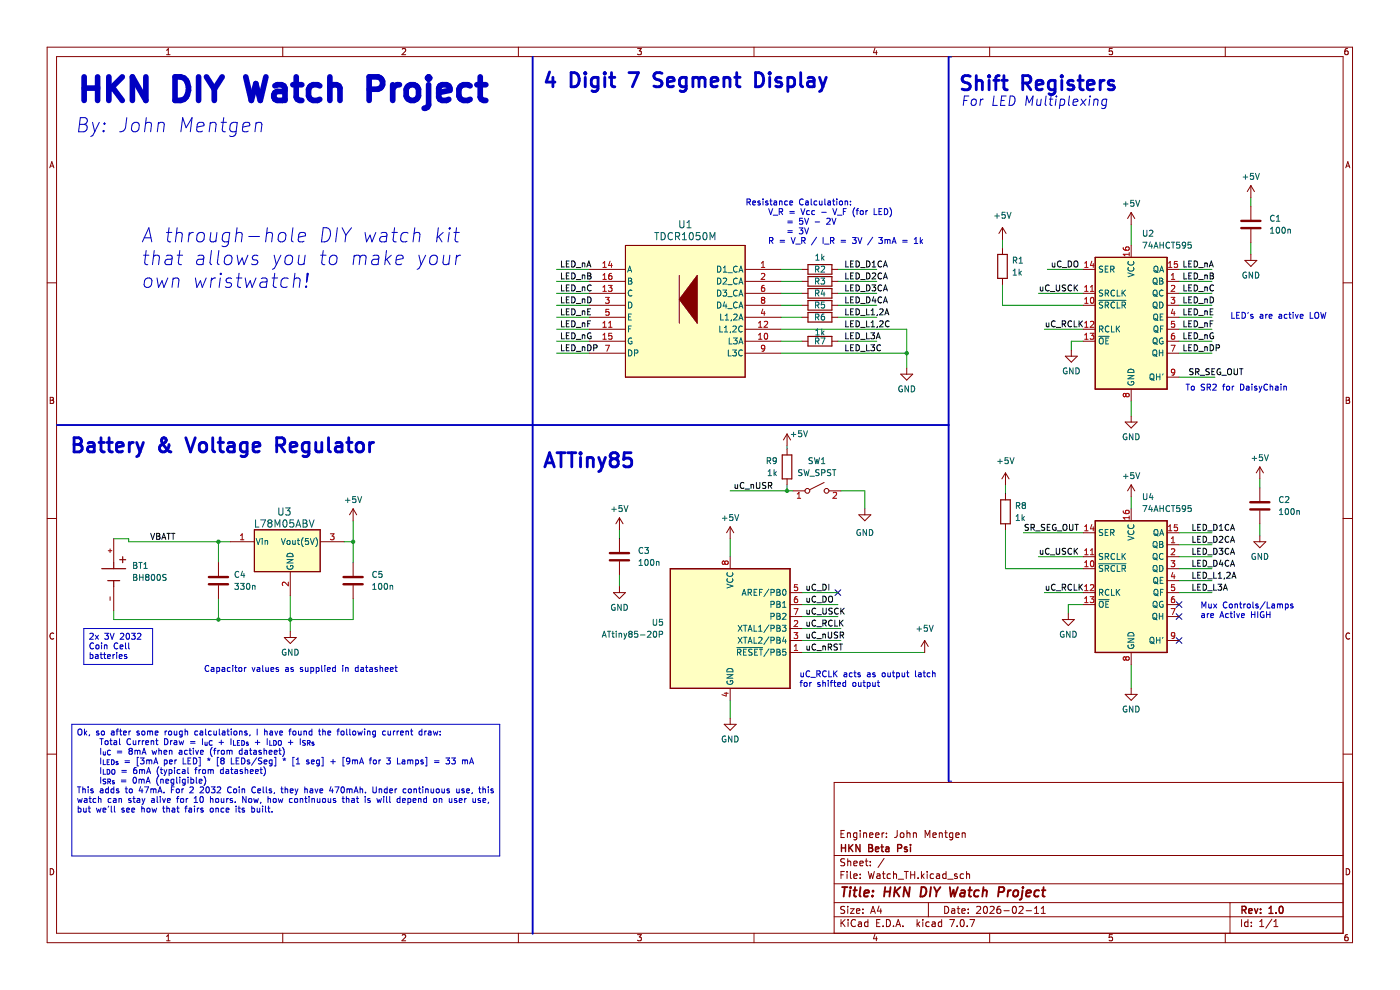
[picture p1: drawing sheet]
<svg xmlns="http://www.w3.org/2000/svg" width="297mm" height="210mm" viewBox="0 0 297 210" stroke-linecap="round" stroke-linejoin="round" font-family="sans-serif">
<g fill="none" stroke="#840000" stroke-width=".21">
<path d="M10 10h276.9v190h-276.9zM12 12h272.9v186h-272.9zM35.3 11.6h.8M35.3 10.7l.4-.4v1.3M60 10v2M85.3 10.4l.5-.1 .3 .4-.8 .9h.8M110 10v2M135.2 10.3h.9l-.5 .5 .4 .1v.6l-.2 .1-.6-.1M160 10v2M185.6 10.2l-.3 1h.8M185.9 10.7v.9M209.9 10v2"/>
<path d="M236 10.3h-.7v.6h.6l.1 .6-.2 .1-.5-.1M259.9 10v2M285.9 10.3l-.4 .1-.2 .2v.8l.2 .2 .5-.1-.1-.6-.4-.1-.2 .2M10.6 35.6l.4-1.3 .4 1.3M10.7 35.2h.6M285.5 35.6l.4-1.3 .5 1.3M285.6 35.2h.6M10 60h2M284.9 60h2M10.7 84.3h.4l.2 .2-.2 .4 .2 .1 .1 .3-.2 .3h-.5zM10.7 84.9h.4M285.6 84.3h.4l.3 .2-.3 .4 .3 .1v.3l-.2 .3h-.5z"/>
<path d="M285.6 84.9h.4M10 110h2M284.9 110h2M11.4 134.4a.58 .58 0 0 0-.8 .5 .58 .58 0 0 0 .8 .5M286.3 134.4a.58 .58 0 0 0-.8 .5 .58 .58 0 0 0 .8 .5M10 160h2M284.9 160h2M178.4 176.9h.5M179.1 176.2h-.7v1.5h.7M179.8 176.8l.2-.1h.3l.1 1M179.8 176.7v1M181.8 176.7h-.5l-.2 .2 .1 .7h.6"/>
<path d="M181.8 176.7v1.2l-.3 .3-.4-.1M182.5 176.2v.1M182.5 176.7v1M183.2 176.8l.2-.1h.4v1M183.2 176.7v1M184.5 177.2l.7-.2-.1-.3h-.4l-.2 .2 .1 .7h.5M185.8 177.2l.7-.2-.1-.3h-.4l-.2 .2v.7h.6M187.1 176.7v1M187.6 176.7l-.5 .2M188.1 176.7v.2M188.1 177.5v.2M190.3 176.2v1.2l-.5 .3"/>
<path d="M191.1 176.8l.2-.1 .4 .1 .1 .6-.2 .2-.3 .1-.2-.2zM192.4 176.8l.2-.1h.4l.1 1M192.4 176.2v1.5M193.8 176.8l.2-.1h.3l.1 1M193.8 176.7v1M196.3 177.7v-1.5l.5 1 .5-1v1.5M197.9 177.2l.7-.2-.1-.3h-.4l-.2 .2 .1 .7h.5M199.3 176.8l.2-.1h.3l.1 1M199.3 176.7v1M200.4 176.7h.6M200.6 176.2v1.2l.4 .3M202.1 176.7h-.4l-.3 .2 .1 .7h.6"/>
<path d="M202.1 176.7v1.2l-.3 .3-.3-.1M202.8 177.2l.7-.2-.1-.3h-.4l-.2 .2v.7h.6M204.1 176.8l.2-.1h.4l.1 1M204.1 176.7v1M284.9 166h-107.9v32M10.7 184.3a.66 .66 0 0 1 .7 .6 .66 .66 0 0 1-.7 .7zM35.3 198.6l.4-.3v1.3M35.3 199.6h.8M60 198v2M85.3 198.4l.5-.1 .3 .3-.8 1h.8M110 198v2M135.2 198.3h.9l-.5 .5 .4 .1v.5l-.2 .2-.6-.2"/>
<path d="M160 198v2M177 194.5h107.9M177 191.5h107.9M177 187.5h107.9M177 181.5h107.9M178.4 185.6h.5M178.4 195.1v1.5M178.6 195.7l.7 .9M179.1 184.9h-.7v1.5M179.2 192.3h-.6l-.2 .1v.4l.7 .3 .1 .4-.3 .3-.6-.1M179.2 182.2h-.6l-.2 .1v.4l.7 .3 .1 .4-.3 .3-.6-.1M179.3 195.1l-.9 .8"/>
<path d="M179.7 184.9v.1M179.7 185.4v1M179.8 182.2v1.5M179.8 192.3v.1M179.8 192.8v1M179.8 182.8l.3-.1h.3l.1 1M179.9 195.1v.1M179.9 195.6v1M180.4 192.8h.8l-.8 1h.8M180.4 184.9v1.2l.2 .3M181.1 185.9l.7-.2v-.3h-.5l-.2 .2 .1 .7h.6M181.1 183.2l.7-.2v-.3h-.5l-.2 .2 .1 .7h.6"/>
<path d="M181.5 195.2a.71 .71 0 0 0-1 .5 .71 .71 0 0 0 .7 .9l.3-.2M181.7 193.3l.7-.2-.1-.3h-.4l-.2 .2 .1 .7h.5M182.1 195.6h.6l.1 1M182.4 183.2l.7-.2v-.3h-.5l-.2 .2 .1 .7h.6M182.5 186.2v.2M182.5 185.4v.2M182.8 195.9l-.5 .1-.2 .2 .2 .4 .5-.1M183.1 192.8v.2M183.1 193.6v.2M183.6 182.7h.5M183.8 182.2v1.2l.3 .3M184.1 195.6h-.4l-.3 .2 .2 .7h.5"/>
<path d="M184.1 195.1v1.5M184.2 184.9l.4 1.5 .2-1.1 .3 1.1 .4-1.5M184.6 183.5v.2M184.6 182.7v.2M184.7 193.8l.5-1.5 .5 1.5M184.8 193.3h.8M185.6 198.2l-.3 .9h.8M185.9 198.7v.9M186 195.8h.5M186.1 185.4h.5l.1 1M186.5 192.2l-.4 1.1h1M186.7 195.1h-.7v1.5h.7"/>
<path d="M186.7 185.7l-.5 .1-.2 .2 .2 .4 .5-.1M186.8 192.8v1M187.2 185.4h.6M187.3 196.4v.2M187.4 184.9v1.2l.4 .3M187.6 182.1l-1.3 1.9M188.1 195.1a.76 .76 0 0 1 .8 .7 .76 .76 0 0 1-.8 .8zM188.9 185.4h-.4l-.3 .2 .1 .7h.6M189.6 196.4v.2M189.6 184.9v1.5M189.6 185.5l.2-.1h.3l.1 1M190.1 196.6l.5-1.5 .5 1.5"/>
<path d="M190.2 196.1h.7M190.6 186.5h1.1M191.6 196.4v.2M191.8 184.9h.9M192.3 184.9v1.5M193.2 185.6h.9M193.2 184.9v1.5M194.1 184.9v1.5M194.6 195.1v1.5M194.7 196l.4 .6M194.8 186.2v.2M195.1 195.6l-.5 .5"/>
<path d="M195.5 184.9v1.5M195.6 185.8l.5 .6M195.8 195.1v.1M195.8 195.6v1M196.1 185.4l-.6 .5M196.7 184.9v.1M196.7 185.4v1M197 191.5v3M197.1 195.6h-.4l-.3 .2 .2 .7h.5M197.8 195.6h.5l.1 1M198 185.4h-.4l-.3 .2 .2 .7h.5M198.4 195.9l-.5 .1-.2 .2 .2 .4 .5-.1"/>
<path d="M198.7 185.4h.6v1M199.3 185.7l-.5 .1-.2 .2 .2 .4 .5-.1M199.8 195.6h-.5l-.3 .2 .2 .7h.6M199.8 195.1v1.5M200.4 192.3a.76 .76 0 0 1 .9 .7 .76 .76 0 0 1-.9 .8zM200.7 185.4h-.4l-.3 .2 .1 .7h.6M200.7 184.9v1.5M201 186.5h1.2M201.5 195.1h1l-.7 1.5M201.9 192.8h.6v1M202.5 193.1l-.5 .1-.2 .2 .2 .4 .5-.1M203 192.8h.6"/>
<path d="M203 185.4h-.3l-.2 .2v.2l.5 .1v.4h-.5M203 196.4v.2M203.3 192.3v1.2l.3 .3M203.8 195.2l.2-.1a.8 .8 0 0 1 .6 .7 .8 .8 0 0 1-.6 .8l-.3-.6zM204 193.3l.8-.2-.1-.3h-.4l-.3 .2 .1 .7h.6M204.4 185.4h-.4l-.3 .2 .1 .7h.6M205 185.5l.3-.1h.3l.1 1M205 184.9v1.5M205.2 196.4v.2M205.4 193.6v.2M205.4 192.8v.2M205.8 195.1h1l-.7 1.5"/>
<path d="M207.2 192.4l.6-.1 .2 .4-.9 1.1h.9M208.8 192.4l.2-.1a.8 .8 0 0 1 .5 .7 .8 .8 0 0 1-.5 .8l-.4-.6zM209.9 198v2M210 192.4l.6-.1 .3 .4-.9 1.1h.9M212.2 192.3h-.4a1.01 1.01 0 0 0 0 1.5l.5-.2v-.5l-.3-.3-.4 .1-.1 .2M213 193.2h1.1M214.9 192.4l.2-.1a.8 .8 0 0 1 .5 .7 .8 .8 0 0 1-.5 .8l-.3-.6zM216.2 192.4l.6-.1 .2 .4-.9 1.1h.9M217.7 193.2h1.1M219.5 193.8h.8M219.5 192.7l.4-.4v1.5M220.9 193.8h.9"/>
<path d="M220.9 192.7l.4-.4v1.5M236 198.3h-.7v.6l.6-.1 .1 .6-.2 .2-.5-.2M259.9 198v2M260.9 191.5v6.5M263.4 195.1v1.5M264.7 195.6h-.4l-.3 .2 .2 .7h.5M264.7 195.1v1.5M265.5 196.4v.2M265.5 195.6v.2M267.2 196.6h.9M267.2 195.5l.5-.4v1.5M269.8 195l-1.3 1.9"/>
<path d="M270.2 196.6h.9M270.2 195.5l.5-.4v1.5M285.6 184.3a.66 .66 0 0 1 .7 .6 .66 .66 0 0 1-.7 .7zM285.9 198.3h-.4l-.2 .3v.7l.2 .3 .5-.2-.1-.6h-.4l-.2 .2"/>
</g>
<g fill="none" stroke="#840000" stroke-width=".3">
<path d="M178.5 179.1v1.5M178.5 179.9h.9M179.4 179.1v1.5M180.1 179.1v1.5M180.3 179.8l.6 .8M180.9 179.1l-.8 .9M182.4 179.1v1.5l-.8-1.5v1.5M184.3 179.9h.5M184.3 179.1h.5l.3 .3-.3 .5 .3 .1 .1 .4-.3 .2h-.6zM186.9 179.6h.5M187.1 179.1v1.3l.3 .2M187.9 179.7h.6l.1 .9"/>
<path d="M190.4 179.9h.8l.1-.3-.1-.3-.8-.2v1.5M192.4 179.7l-.3-.1-.2 .3v.2l.5 .1v.4h-.5M193.1 179.1v.2M193.1 179.6v1M185.7 180.1l.7-.1v-.3l-.5-.1-.2 .3 .1 .7h.6M188.6 180l-.5 .1-.2 .2 .2 .3h.5M263.5 193h.7l.1-.3v-.3l-.8-.2v1.5M263.8 193l.5 .7M264.9 193.2l.7-.1v-.3l-.5-.1-.2 .3 .1 .7h.6M266.1 192.7l.4 1 .3-1M267.4 193.6v.1M267.4 192.8v.2"/>
<path d="M269.2 193.7h.9M269.2 192.7l.4-.5v1.5M270.7 193.6v.1M271.5 192.4l.2-.2a.8 .8 0 0 1 .5 .8 .8 .8 0 0 1-.5 .7l-.4-.5z"/>
</g>
<g fill="none" stroke="#840000" stroke-width=".4">
<path d="M178.6 188.2h1.2M179.2 188.2l-.2 2M180.4 188.8l-.2 1.4M180.5 188.2l-.1 .2M181 188.8h.8M181.4 188.2l-.2 1.7 .1 .2 .3 .1M182.6 188.2l-.3 1.7 .3 .3M183.3 189.5l1-.2v-.4h-.8l-.2 1 .2 .3 .6-.1M185.1 190v.2M185.2 188.9v.2M187.7 189.1h1.1M187.8 188.2l-.3 2"/>
<path d="M188.9 188.2l-.2 2M189.9 188.2l-.3 2M190.1 189l.7 1.2M191 188.2l-1.3 1.1M193 188.2l-.2 2-.9-2-.3 2M195.5 188.2a.96 .96 0 0 1 1 .5 .96 .96 0 0 1-.3 1.2l-.5 .3h-.4zM197.5 188.2l-.2 2M198.2 188.2l.5 1M198.7 189.2l-.1 1M199.5 188.2l-.8 1M201.5 188.2l.2 2 .6-1.5 .2 1.5 .7-2M203.9 188.9h.7v1.3"/>
<path d="M204.7 189.3l-.7 .1a.4 .4 0 0 0-.3 .4 .4 .4 0 0 0 .2 .4l.7-.1M205.4 188.8h.8M205.8 188.2l-.2 1.7v.2l.4 .1M207.7 188.9a.66 .66 0 0 0-1 .3l-.1 .6 .2 .3h.7M208.5 189l.3-.2 .5 .1-.1 1.3M208.6 188.2l-.2 2M211.8 189.2h.8l.3-.2a.51 .51 0 0 0-.2-.8h-.7l-.3 2M213.9 188.8l-.2 1.4M214.5 188.8l-.4 .1-.3 .3M215.1 189l.1-.1a.5 .5 0 0 1 .8 .3v.6l-.3 .3a.5 .5 0 0 1-.8-.3zM216.9 188.8l-.2 1.8-.4 .2M217 188.2v.2"/>
<path d="M217.7 189.5l1-.2-.1-.4h-.7l-.2 1 .2 .3 .6-.1M220.4 188.9a.66 .66 0 0 0-.9 .3l-.1 .6 .1 .3h.8M221 188.8h.8M221.4 188.2l-.2 1.7 .1 .2 .3 .1"/>
</g>
<path d="M142.2 120.6h25.4v25.4h-25.4z" fill-rule="evenodd" fill="#ffffc2"/>
<path d="M142.2 120.6h25.4v25.4h-25.4z" fill="none" stroke="#840000" stroke-width=".25"/>
<path d="M232.4 54.6h15.2v27.9h-15.2z" fill-rule="evenodd" fill="#ffffc2"/>
<path d="M232.4 54.6h15.2v27.9h-15.2z" fill="none" stroke="#840000" stroke-width=".25"/>
<path d="M54 112.4h13.9v8.9h-13.9z" fill-rule="evenodd" fill="#ffffc2"/>
<path d="M54 112.4h13.9v8.9h-13.9z" fill="none" stroke="#840000" stroke-width=".21"/>
<path d="M132.7 52.1h25.4v27.9h-25.4z" fill-rule="evenodd" fill="#ffffc2"/>
<path d="M132.7 52.1h25.4v27.9h-25.4z" fill="none" stroke="#840000" stroke-width=".21"/>
<path d="M232.4 110.5h15.2v27.9h-15.2z" fill-rule="evenodd" fill="#ffffc2"/>
<path d="M211.7 54h2v5h-2zM232.4 54.6h15.2v27.9h-15.2zM171.4 71.4h5.1v2h-5.1zM165.9 96.5h2.1v5.1h-2.1zM24.1 119.4v1.2M25.4 118.7h1.3M26 118.1v1.3M232.4 110.5h15.2v27.9h-15.2zM21.6 120.6h5.1M22.9 123.2h2.5M24.1 123.2v1.2M142.2 120.6h25.4v25.4h-25.4z" fill="none" stroke="#840000" stroke-width=".25"/>
<path d="M177.1 125.1l1.3 1.2M178.4 125.1l-1.3 1.2M249.5 135.3l1.2 1.2M249.5 130.2l1.2 1.2M249.5 127.6l1.2 1.3M250.7 135.3l-1.2 1.2M250.7 130.2l-1.2 1.2M250.7 127.6l-1.2 1.3" fill="none" stroke="#000084" stroke-width=".21"/>
<g fill="none" stroke="#0000c2" stroke-width=".21">
<path d="M201.2 12.1h.7M16.9 26.4h1M17 25h1a.73 .73 0 0 1 .5 .7 .73 .73 0 0 1-.6 .7l.4 .1a.87 .87 0 0 1-.5 1.5h-1.1zM19.6 26l.5 2M20.1 28l-.4 .7-.4 .3M21.1 26l-1 2M22 27.7l.1 .1-.1 .2M22 27.7l-.2 .1 .2 .2M22 27.7v.3M22.2 26.1l-.1 .3M22.2 26.1l.1 .1-.2 .2M22.2 26.1l-.2 .1 .1 .2"/>
<path d="M26.9 25l-.3 2.1a1.11 1.11 0 0 1-1.2 .9M28.2 26.2a.77 .77 0 0 1 .8-.3 .77 .77 0 0 1 .6 .6l-.2 .9a.82 .82 0 0 1-.7 .6 .82 .82 0 0 1-.8-.6zM30.9 26.2a.74 .74 0 0 1 1.2 .2l-.2 1.6M31 25l-.3 3M33.6 26.2a.74 .74 0 0 1 1.3 .2l-.2 1.6M33.6 26l-.2 2M38.4 28l.4-3 .7 2.1 1.3-2.1-.4 3M41.8 27l1.4-.3v-.6l-.3-.1-.9 .1-.1 .3-.2 1.1 .1 .3 .3 .2 .9-.2M44.6 26.2a.74 .74 0 0 1 1.3 .2l-.2 1.6M44.6 26l-.2 2M46.9 26h1.2M47.5 25l-.4 2.5 .1 .3 .6 .2"/>
<path d="M50.3 26.1a.99 .99 0 0 0-1.5 .4l-.1 .9 .3 .4 .2 .2 .9-.2M50.3 26l-.3 2.4a.9 .9 0 0 1-1.3 .4M51.5 27l1.5-.3-.1-.6-.3-.1-.9 .1-.1 .3-.2 1.1 .1 .3 .3 .2 .9-.2M54.3 26.2a.74 .74 0 0 1 1.3 .2l-.2 1.6M54.3 26l-.2 2M204.5 21.3h.6M205.5 20.4h-.9l-.3 2M206.2 21.2l.1-.1a.5 .5 0 0 1 .8 .3v.6l-.3 .3a.5 .5 0 0 1-.8-.3zM208 21l-.1 1.4M208.6 21l-.4 .1-.2 .3M210.9 20.4l-.3 2h1M212.4 21.3h.6"/>
<path d="M213.5 20.4h-1l-.3 2h1M214.3 20.4a.96 .96 0 0 1 1 .5 .96 .96 0 0 1-.3 1.2l-.5 .3h-.4zM217.6 22.4l.2-2 .5 1.4 .9-1.4-.3 2M220 21v1.3l.4 .1 .3-.2M220.9 21l-.2 1.4M221.9 20.4l-.2 1.7 .3 .3M222.6 21h.8M223 20.4l-.2 1.7v.2l.4 .1M224 21l-.1 1.4M224.1 20.4v.2M225 21.1h.7l.2 .3-.1 .6a.66 .66 0 0 1-1 .3M225 21l-.3 2"/>
<path d="M226.9 20.4l-.2 1.7 .2 .3M227.7 21.7l.9-.2v-.4h-.8l-.2 1 .3 .3 .5-.1M229.4 21l.8 1.4M230.4 21l-1.2 1.4M231.2 21l-.2 1.4M231.3 20.4l-.1 .2M232.1 21.2l.3-.2 .5 .1-.1 1.3M232.1 21l-.1 1.4M234.8 21.1a.66 .66 0 0 0-1 .3l-.1 .6 .2 .3h.7M234.8 21l-.2 1.6-.4 .4-.5-.1M30.2 51.3l1.4-3 .6 3M30.5 54.1h1.1"/>
<path d="M30.6 50.4h1.4M30.8 59.3a.77 .77 0 0 1 .8-.4 .77 .77 0 0 1 .6 .6l-.1 .9a.82 .82 0 0 1-.8 .6 .82 .82 0 0 1-.7-.6zM31 53.1l-.3 2.6 .1 .3 .5 .1M32.6 54.4a.74 .74 0 0 1 1.2 .2l-.2 1.5M32.7 53.1l-.4 3M33.3 59l.3 2 .8-1.5 .4 1.5 .8-2M35.3 54.3l.3-.2 .8 .2 .1 .3-.2 1.5M35.3 49.3h1.2M35.9 48.3l-.4 2.6 .2 .3 .5 .1M36.5 54.9l-1 .1a.6 .6 0 0 0-.5 .5 .6 .6 0 0 0 .3 .6l1.1-.1M36.7 59.3a.74 .74 0 0 1 1.3 .1l-.2 1.6M36.7 59l-.2 2"/>
<path d="M37.4 49.6a.74 .74 0 0 1 1.3 .1l-.2 1.6M37.6 48.3l-.4 3M37.6 54.1h1.1M38.1 53.1l-.3 2.6 .1 .3 .6 .1M40.2 49.3l-.3 2M41 49.3a.89 .89 0 0 0-.9 .6M41.5 59l.3 2 .7-1.5 .4 1.5 .8-2M42 49.6a.77 .77 0 0 1 .8-.3 .77 .77 0 0 1 .6 .6l-.1 .8a.82 .82 0 0 1-.8 .6 .82 .82 0 0 1-.8-.6zM42 54.3l.3-.2 .8 .2 .2 .3-.2 1.5M43.2 54.9l-1 .1a.6 .6 0 0 0-.5 .5 .6 .6 0 0 0 .4 .6l1-.1M44.7 49.3l-.2 1.6 .1 .3a.85 .85 0 0 0 1.2-.2M44.9 53.1l-.4 2.6 .1 .3 .3 .1"/>
<path d="M44.9 59l-.3 2M45.7 59a.89 .89 0 0 0-.9 .5M46 49.3l-.2 2M46.4 53.1l-.3 2.6 .1 .3 .3 .1M46.7 59l-.2 2M46.9 58l-.1 .3M46.9 58l-.2 .1 .1 .2M46.9 58l.1 .1-.2 .2M47.8 54.4a.77 .77 0 0 1 .8-.3 .77 .77 0 0 1 .6 .6l-.1 .9a.82 .82 0 0 1-.8 .5 .82 .82 0 0 1-.7-.5zM48.7 49.5a.99 .99 0 0 0-1.5 .4l-.1 .8 .3 .5 .2 .1 .9-.1M48.7 49.3l-.3 2.4a.9 .9 0 0 1-1.3 .5M49.1 59.1a.73 .73 0 0 0-1.1 .4l.1 .3 .7 .2 .2 .1 .1 .3-.2 .4-.3 .2-.8-.2"/>
<path d="M50.1 49.6a.74 .74 0 0 1 1.3 .1l-.2 1.6M50.2 59h1.1M50.3 48.3l-.4 3M50.3 54.1l.3 2 .8-1.4 .4 1.4 .8-2M50.7 58l-.3 2.5 .1 .3 .6 .2M52 59l.3 2 .8-1.5 .4 1.5 .8-2M52.8 50.2h2.3M54.7 54.3a.73 .73 0 0 0-1.2 .4l.1 .3 .7 .1 .3 .2 .1 .3-.2 .4-.3 .1-.8-.1M55.4 59.1l.3-.1 .9 .1 .1 .3-.2 1.6M56.6 49.6a.74 .74 0 0 1 1.2 .1l-.2 1.6M56.6 59.7l-1 .1a.6 .6 0 0 0-.5 .5 .6 .6 0 0 0 .4 .7l1-.2M56.7 48.3l-.4 3"/>
<path d="M57.7 59h1.2M58.2 54.1l.4 2M58.3 58l-.3 2.5 .1 .3 .5 .2M58.6 56.1l-.3 .7-.5 .3M59.3 49.6a.77 .77 0 0 1 .8-.3 .77 .77 0 0 1 .6 .6l-.1 .8a.82 .82 0 0 1-.8 .6 .82 .82 0 0 1-.8-.6zM59.6 54.1l-1 2M60.7 54.4a.77 .77 0 0 1 .8-.3 .77 .77 0 0 1 .6 .6l-.1 .9a.82 .82 0 0 1-.8 .5 .82 .82 0 0 1-.8-.5zM61.1 59.1a.99 .99 0 0 0-1.4 .4l-.1 .9 .2 .4 .3 .2 .8-.2M62.1 48.3l-.3 2.6 .1 .3 .3 .1M62.4 59.3a.74 .74 0 0 1 1.3 .1l-.2 1.6M62.6 58l-.4 3M63.3 50.3l1.5-.3-.1-.5-.3-.2-.8 .2-.2 .2-.1 1.2 .1 .3 .2 .1 .9-.1"/>
<path d="M63.4 54.1l-.1 1.6 .1 .3a.85 .85 0 0 0 1.1-.2M64.7 54.1l-.2 2M65.3 58l-.2 1.8M65.3 58l-.2 .1v1.7M65.3 58l.1 .1-.3 1.7M68 54.1h1.2M68.6 48.3h.7a1.45 1.45 0 0 1 .6 2.3 1.36 1.36 0 0 1-1.7 .7zM68.6 53.1l-.4 2.6 .2 .3 .5 .1M70.1 54.4a.77 .77 0 0 1 .8-.3 .77 .77 0 0 1 .6 .6l-.1 .9a.82 .82 0 0 1-.8 .5 .82 .82 0 0 1-.8-.5zM71.6 48.3l-.4 3M72.6 48.3l.8 1.6M73.4 49.9l-.2 1.4"/>
<path d="M74.6 48.3l-1.2 1.6M75.1 54.4a.74 .74 0 0 1 1.3 .2M75.2 54.1l-.3 2M76.4 54.6a.76 .76 0 0 1 1.2-.3l.1 .3-.2 1.5M76.4 54.6l-.2 1.5M77.4 49.3l.4 2 .7-1.4 .4 1.4 .8-2M79.1 54.3l.3-.2 .9 .2 .1 .3-.2 1.5M80.4 54.9l-1.1 .1a.6 .6 0 0 0-.5 .5 .6 .6 0 0 0 .4 .6l1-.1M80.9 49.5l.3-.2 .8 .2 .1 .2-.2 1.6M82 53.1l-.4 3M82 55l.8 1.1M82.1 50l-1.1 .2a.6 .6 0 0 0-.5 .5 .6 .6 0 0 0 .4 .6l1-.1"/>
<path d="M83 54.1l-1.3 1.2M83.2 49.3h1.1M83.7 48.3l-.3 2.6 .1 .3 .5 .1M84 55.1l1.5-.2-.1-.6-.2-.2-.9 .2-.2 .3-.1 1.1 .1 .3 .2 .1 .9-.1M86.6 49.5a.99 .99 0 0 0-1.5 .4l-.1 .8 .2 .5 .3 .1 .9-.1M87.8 49.6a.74 .74 0 0 1 1.3 .1l-.2 1.6M88 48.3l-.4 3M88.9 54.1l.4 2M89.3 56.1l-.3 .7-.5 .3M90.3 54.1l-1 2M91.4 54.4a.77 .77 0 0 1 .8-.3 .77 .77 0 0 1 .6 .6l-.1 .9a.82 .82 0 0 1-.8 .5 .82 .82 0 0 1-.8-.5zM93 48.3l-.4 3"/>
<path d="M93 50.2l.8 1.1M94 49.3l-1.3 1.1M94.2 54.1l-.2 1.6 .1 .3a.85 .85 0 0 0 1.1-.2M95.3 49.3l-.3 2M95.4 48.3v.3M95.4 48.3l-.1 .2 .1 .1M95.4 48.3l.1 .2-.1 .1M95.4 54.1l-.2 2M96.3 49.3h1.1M96.8 48.3l-.3 2.6 .1 .3 .6 .1M96.9 54.1l-.3 2M97.7 54.1a.89 .89 0 0 0-.9 .6"/>
<path d="M158.5 42.9l.6-.1v-.5l-.6-.1v1.3M158.8 42.9l.4 .6M159.7 43.1l.6-.2-.1-.2-.3-.1-.2 .2v.6h.5M161.3 42.7l-.3-.1-.2 .2v.2l.5 .1v.3h-.5M161.9 42.2v.1M161.9 42.6v.9M162.9 42.7l-.3-.1-.2 .2 .1 .2 .4 .1v.3h-.5M163.1 44.3l.4 1.2 .4-1.2M163.3 51h.6v-.5l-.6-.1v1.3M163.3 42.6h.5M163.5 42.2v1.1l.3 .2M163.6 51l.4 .7"/>
<path d="M164 45.6h1M164.2 42.7h.5l.1 .8M164.8 42.9l-.6 .3 .1 .3 .5-.1M165.3 44.9h.6l.1-.5-.7-.1v1.2M165.4 42.8l.5-.1v.8M165.4 42.6v.9M165.5 51h1M165.5 51.4h1M165.6 44.9l.4 .6M167.1 42.7l-.4-.1-.2 .3 .1 .5h.5M167.1 49.3h1M167.1 46.9h1"/>
<path d="M167.1 47.3h1M167.1 48.9h1M167.5 44.9h1M167.5 45.2h1M167.5 43.1l.7-.2-.1-.2-.4-.1-.2 .2 .1 .6h.5M167.8 50.4l.5 1.3 .4-1.3M168.8 51.8h1M169.5 48.3h.8l-.4 .5 .4 .1v.6l-.2 .1-.6-.1M169.9 44.3l.4 1.2 .5-1.2M170.1 51h.6l.1-.5-.7-.1v1.3M170.3 46.3h-.6l-.1 .6 .6-.1 .1 .6-.2 .2-.5-.2M170.4 42.3a.56 .56 0 0 0-.8 .5 .56 .56 0 0 0 .8 .6"/>
<path d="M170.4 51l.4 .7M170.7 46.3l.4 1.3 .4-1.3M170.7 48.3l.4 1.3 .4-1.3M170.9 42.7h.5l.1 .8M171.5 42.9l-.6 .3 .2 .3 .4-.1M171.7 44.7h-.3l-.3 .2 .1 .6h.5M172.1 42.2v1.1l.2 .2M172.8 44.7h-.4l-.2 .2 .1 .6h.5M172.9 47.1h1M173.2 50.3l-1.1 1.7M173.3 42.7l-.4-.1-.2 .3 .1 .5h.5M173.8 42.6l.1 .8h.5"/>
<path d="M174.3 45h1M174.4 42.6v.9M174.6 50.4v1.3M174.9 51.8h1M175 42.2v1.1l.2 .2M175.4 46.4l.5-.1 .2 .4-.8 .9h.8M175.6 42.7h.5l.1 .8M176.2 42.9l-.6 .3 .2 .3 .4-.1M176.2 51h.6l.1-.5-.7-.1v1.3M176.5 46.3l.4 1.3 .4-1.3M176.5 51l.4 .7M176.6 42.6h.5"/>
<path d="M176.7 44.3l.4 1.2 .4-1.2M176.8 42.2v1.1l.3 .2M177.5 42.2v.1M177.5 42.6v.9M177.6 45.6h1M178.1 42.8l.2-.2 .4 .2-.1 .6h-.5zM178.4 51h1M178.4 51.4h1M178.9 44.9h.4M179.3 42.8l.5-.1v.8M179.3 42.6v.9M179.5 44.3h-.6v1.2"/>
<path d="M180.4 43.4v.1M180.4 42.7v.1M180.8 50.4h.8l-.4 .5 .4 .1v.5l-.2 .2-.6-.2M181.3 44.1a1.46 1.46 0 0 0 0 1.9M181.6 44.7h.5M182 50.4l.4 1.3 .4-1.3M182.1 44.3l-.3 .1v1.1M182.5 44.8l.2-.1 .4 .1-.1 .7-.5-.1zM183.7 44.7v.8M184.1 44.7l-.4 .2M185.1 50.3l-1 1.7M185.4 44.3v1.2h.6"/>
<path d="M186.4 50.4h.8l-.4 .5 .3 .1v.5l-.1 .2-.6-.2M186.5 44.9h.4M187.1 44.3h-.6v1.2h.6M187.6 44.3a.64 .64 0 0 1 .8 .6 .64 .64 0 0 1-.8 .6zM187.7 50.9l.4-.1 .2 .2M187.7 50.8v.9M188.3 51l.2-.2 .3 .1v.8M188.3 51v.7M188.8 44.1a1.46 1.46 0 0 1 0 1.9M189.3 51.7l.4-1.3 .4 1.3M189.4 51.3h.6M191.5 51h1"/>
<path d="M191.5 51.4h1M194 51.7h.7M194 50.7l.3-.3v1.3M195.2 50.4v1.3M195.4 51.2l.3 .5M195.7 50.8l-.5 .5M64.9 60.7l.2 .1-.2 .2M64.9 60.7l-.1 .1 .1 .2M64.9 60.7v.3M261.3 66.3v1.2h.6M262.3 66.9h.5M263 66.3h-.7v1.2h.7"/>
<path d="M263.5 66.3a.64 .64 0 0 1 .7 .6 .64 .64 0 0 1-.7 .6zM264.8 66.3l-.1 .2M265.8 66.7h-.3l-.2 .2 .1 .1 .4 .2v.3h-.5M267.4 66.7h.5v.8M267.9 67l-.6 .2 .2 .3h.4M268.5 66.7v.8M268.9 66.7l-.4 .2M269.2 67.1l.6-.1v-.3h-.4l-.2 .2 .1 .6h.5M271.4 66.7h.4l.1 .8M271.9 67l-.6 .2 .2 .3h.4M273 66.7h-.3l-.3 .2 .2 .6h.4M273.4 66.7h.5"/>
<path d="M273.6 66.3v1l.3 .2M274.3 66.3v.1M274.3 66.7v.8M274.8 66.7l.3 .8 .3-.8M275.8 67.1l.6-.1v-.3h-.4l-.2 .2 .1 .6h.5M277.9 66.3v1.2h.7M279 66.4l.2-.1a.43 .43 0 0 1 .6 .4v.4a.42 .42 0 0 1-.5 .4 .42 .42 0 0 1-.4-.4zM280.2 66.3l.3 1.2 .2-.9 .3 .9 .3-1.2M251.6 81.5h.7M252 81.5v1.3M252.8 82l.1-.1 .4 .1-.1 .7-.4-.1zM255.5 81.6h-.6v.4l.5 .2 .1 .3-.2 .3-.5-.1"/>
<path d="M256.1 82.2l.6-.1 .1-.5-.7-.1v1.3M256.4 82.2l.4 .6M257.3 81.6l.5-.1 .2 .4-.8 .9h.8M259.4 81.9h.4M259.8 81.5l-.3 .2v1.1M260.3 82l.3-.1 .3 .3v.3l-.3 .3-.4-.3zM261.4 81.9v.9M261.8 81.9l-.4 .3M263.2 81.5a.64 .64 0 0 1 .7 .6 .64 .64 0 0 1-.7 .7zM264.4 82h.5l.1 .8M265 82.2l-.6 .3 .2 .3 .4-.1M265.6 81.5v.1"/>
<path d="M265.6 81.9v.9M266.6 82l-.3-.1-.2 .2 .1 .2 .4 .1v.3h-.5M267.1 81.9l.3 .9M267.4 82.8l-.3 .4M267.7 81.9l-.3 .9M268.9 81.6a.56 .56 0 0 0-.8 .5 .56 .56 0 0 0 .8 .5M269.5 82h.4l.1 .8M269.5 81.5v1.3M270.6 82h.5v.8M271.1 82.2l-.6 .3 .2 .3 .4-.1M271.7 81.5v.1M271.7 81.9v.9"/>
<path d="M272.4 82h.4l.1 .8M272.4 81.9v.9M17.8 133.3h14.6v7.6h-14.6zM19.1 134.5l.5-.2 .2 .4-.8 .9h.8M19.1 138.9l.4-.1 .2 .3-.1 .5h-.5M19.1 138.4v1.3M19.9 136.5a.56 .56 0 0 0-.8 .5 .56 .56 0 0 0 .8 .5M20.2 134.8l.7 .8M20.3 138.9h.5v.8M20.4 136.9l.2-.1 .3 .1v.7l-.5-.1zM20.8 139.1l-.6 .3 .2 .3 .4-.1M20.9 134.8l-.7 .8"/>
<path d="M21.2 138.8h.5M21.4 138.4v1.1l.3 .2M21.5 136.4v.1M21.5 136.8v.8M22 138.8h.5M22.2 138.4v1.1l.3 .2M22.2 136.8v.8M22.2 136.9h.4l.1 .7M22.2 134.3h.8l-.4 .5 .3 .1v.6l-.1 .1-.6-.1M22.8 139.3l.6-.2v-.2l-.4-.1-.2 .2 .1 .6h.5M23.4 134.3l.4 1.3 .4-1.3M24 138.8v.9"/>
<path d="M24.3 138.8l-.3 .3M24.8 138.4v.1M24.8 138.8v.9M25 136.5a.56 .56 0 0 0-.8 .5 .56 .56 0 0 0 .8 .5M25.3 139.3l.6-.2-.1-.2-.3-.1-.2 .2 .1 .6h.4M25.5 137.2l.6-.1-.1-.2-.3-.1-.2 .2v.6h.5M25.5 134.5l.5-.2 .3 .4-.8 .9h.8M26.6 136.4v1.1l.2 .1M26.9 134.5l.2-.2a.68 .68 0 0 1 .4 .7 .68 .68 0 0 1-.4 .6l-.4-.5zM26.9 138.9l-.3-.1-.2 .2v.2l.5 .1v.3h-.5M27.3 136.4v1.1l.2 .1M27.9 134.3h.8l-.4 .5 .3 .1v.6l-.2 .1-.5-.1"/>
<path d="M29.2 134.5l.5-.2 .2 .4-.8 .9h.8M255 130.2h.5v.8M255 129v-1.3l.4 .9 .4-.9v1.3M255.5 130.5l-.6 .2 .2 .3 .4-.1M256.1 130.2v.8M256.4 128.1l.1 .8 .5-.1M256.5 130.2l-.4 .2M256.8 130.6l.7-.1-.1-.3h-.4l-.2 .1 .1 .6h.5M257 128.1v.9M257.5 128.1l.6 .9M258.1 128.1l-.6 .9M258.8 131l.4-1.3 .4 1.3"/>
<path d="M258.9 130.6h.6M260.3 127.8a.56 .56 0 0 0-.8 .5 .56 .56 0 0 0 .8 .5M260.6 130.2h-.4l-.2 .2 .1 .5h.5M260.8 128.2l.2-.1 .4 .1-.1 .7-.5-.1zM261 130.2h.4M261.1 129.7v1.1l.3 .2M261.9 129.7v.2M261.9 130.2v.8M262 128.2h.5v.8M262 128.1v.9M262.3 130.2l.4 .8 .3-.8M263 128.1h.4"/>
<path d="M263.1 127.7v1.1l.3 .2M263.4 130.6l.6-.1-.1-.3h-.3l-.2 .1v.6h.5M263.9 128.1v.9M264.2 128.1l-.3 .3M264.6 128.2l.2-.1 .4 .1-.1 .7-.5-.1zM265.5 129.7v1.3M265.5 130.3h.7M265.8 127.7v1.1l.2 .2M266.2 129.7v1.3M266.8 129.7v1.3M266.9 128.2l-.3-.1-.2 .2 .1 .2 .4 .1v.3h-.5M268.1 129.8a.58 .58 0 0 0-.7 .6 .58 .58 0 0 0 .8 .5v-.4h-.3"/>
<path d="M268.4 127.6l-1.1 1.7M268.7 130.3h.7M268.7 129.7v1.3M268.8 127.7v1.3h.6M269.4 129.7v1.3M269.8 128.2h.5l.1 .8M270.4 128.4l-.6 .3 .2 .3 .4-.1M271 128.2l.4-.1 .1 .2M271 128.1v.9M271.5 128.3l.2-.2 .3 .1 .1 .8M271.5 128.3v.7M272.7 128.2l.3-.1 .3 .3-.1 .5h-.5"/>
<path d="M272.7 128.1v1.3M274.3 128.2l-.3-.1-.2 .2v.2l.5 .1v.3h-.5M15.2 153.6h90.8v28h-90.8zM16.6 154.8l.2-.2a.43 .43 0 0 1 .6 .5v.4a.42 .42 0 0 1-.4 .4 .42 .42 0 0 1-.5-.4zM17.9 154.6v1.3M18 155.4l.4 .5M18.4 155.1l-.5 .5M19 155.9l-.1 .2M20.9 155.1h-.3l-.1 .1v.2l.4 .2v.3h-.4M21.2 156.7h.7M21.4 158.7v1.3M21.5 155.2l.2-.1 .4 .1-.1 .7-.5-.1z"/>
<path d="M21.5 156.7v1.3M21.9 159.5l.1 .6 .3-.1M22.3 157.2l.2-.1 .4 .1-.1 .7-.5-.1zM22.3 159.5v.6M23.3 157.1h.5M23.4 159.2a.45 .45 0 0 0-.6 .4 .45 .45 0 0 0 .6 .4M23.5 156.7v1.1l.3 .2M23.7 155.1h.4l.1 .8M24.2 157.2h.5l.1 .8M24.2 155.4l-.6 .2 .2 .3h.4M24.6 155.1h.5M24.8 157.4l-.7 .3 .2 .3 .5-.1"/>
<path d="M24.9 159.3h.9M24.9 159.7h.9M25.1 154.6l-.3 .2v1.1M25.4 156.7v1.1l.1 .2M25.4 155.1h.4M25.5 154.6v1.1l.3 .2M26.2 155.5l.6-.1-.1-.3h-.3l-.2 .1 .1 .7h.4M27.4 155.1v.8M27.6 159.3l-.2 .2v.4l.2 .1 .4-.1 .1-.1v-.3l-.3-.2M27.6 159.3l-.2-.3 .2-.3h.2l.3 .3-.3 .3M27.6 159.3h.2M27.7 156.8a.56 .56 0 0 0-.8 .5 .56 .56 0 0 0 .8 .5"/>
<path d="M27.7 155.1l-.3 .2M28.3 157.1v.8l.5-.1M28.6 159.3l.4-.1 .2 .1M28.6 159.2v.8M28.8 157.1v.9M29.2 159.3l.1-.1h.4v.8M29.2 159.3v.7M29.4 157.1v.9M29.5 155.1h-.3l-.2 .1 .1 .2 .4 .2v.3h-.5M29.8 157.1l-.4 .3M30.1 155.2l.2-.1 .4 .1-.1 .7-.5-.1zM30.2 157.1v.9"/>
<path d="M30.3 159.6h.6M30.6 157.1l-.4 .3M30.9 157.5l.6-.1v-.2l-.4-.1-.2 .2 .1 .6h.5M31.3 155.2l.3-.1 .2 .1M31.3 155.1v.8M31.8 155.2l.2-.1h.3l.1 .8M31.8 155.2v.7M32.1 157.2h.5v.8M32.1 157.1v.9M32.3 159.2l.2 .8 .2-.6 .3 .6 .2-.8M32.9 155.5l.6-.1v-.3h-.4l-.2 .1 .1 .7h.5M33 157.1h.5"/>
<path d="M33.2 156.7v1.1l.3 .2M33.7 159.3l.5-.1v.8M33.7 158.7v1.3M34.8 159.6l.6-.1-.1-.3h-.3l-.2 .1v.6h.5M34.9 156.7a.64 .64 0 0 1 .7 .6 .64 .64 0 0 1-.7 .7zM35 155.1v.8M35.4 155.1l-.4 .2M35.9 155.1h.3l.2 .2v.4l-.2 .2-.4-.2zM35.9 159.3l.5-.1 .1 .8M35.9 159.2v.8M36.2 157.1v.9M36.5 157.1l-.3 .3"/>
<path d="M37 157.2h.4l.1 .8M37 155.1v.8l.5-.1M37.5 157.4l-.6 .3 .2 .3 .4-.1M37.5 155.1v.8M38 157.1l.2 .9 .3-.6 .2 .6 .3-.9M38.1 159.2h.4l.1 .8M38.6 159.5l-.6 .2 .2 .3 .4-.1M38.7 155.1h-.4l-.2 .2 .1 .6h.5M38.7 155.1v1l-.3 .2h-.3M39.3 155.2l.4-.1 .1 .8M39.3 154.6v1.3M39.7 159.2h-.3l-.3 .2 .2 .5h.4"/>
<path d="M40.1 159.2h.5M40.3 158.7v1.1l.3 .2M40.4 157.3h1M40.4 157.7h1M41 158.7v.2M41 159.2v.8M41.5 159.2l.3 .8 .3-.8M41.9 155.1h-.3l-.3 .2 .1 .6h.5M42.5 155.1h.5v.8M42.5 159.6l.6-.1v-.3h-.4l-.2 .1 .1 .6h.5M43 156.7v1.3M43 155.4l-.6 .2 .2 .3h.4"/>
<path d="M43.5 157.4v.7l.4-.1M43.6 154.6v1.1l.2 .2M43.9 157.4v.7M44.3 141.3a.56 .56 0 0 0-.8 .5 .56 .56 0 0 0 .8 .5M44.8 155.1h-.3l-.3 .2 .1 .6h.5M44.8 141.6h.5l.1 .8M45 157.2a.45 .45 0 0 0-.6 .4 .45 .45 0 0 0 .6 .4M45 158.6a1.46 1.46 0 0 0 0 1.9M45.3 159.2h.5M45.4 155.1v.8l.5-.1M45.4 141.9l-.6 .2 .2 .3h.4M45.8 158.7l-.3 .2v1.1"/>
<path d="M45.9 155.1v.8M46 141.6h.4l.2 .2-.1 .6h-.5M46 141.6v1.3M46.2 159.2v.8M46.5 157.5h.9M46.5 154.6v1.1l.2 .2M46.6 159.2l-.4 .2M46.9 157v1M47 159.3l.2-.1 .3 .1v.6h-.5zM47.1 141.6h.5l.1 .8M47.2 155.1h.5v.8M47.7 141.9l-.6 .2 .2 .3h.4"/>
<path d="M47.7 155.4l-.6 .2 .2 .3h.4M48.2 155.1h.4M48.2 159.3l.3-.1 .2 .1M48.2 159.2v.8M48.3 154.6v1.1l.3 .2M48.7 159.3l.2-.1h.3v.8M48.7 159.3v.7M48.8 141.6h-.3l-.3 .2 .1 .6h.5M49 156.7v1.3M49.1 154.6v.2M49.1 155.1v.8M49.4 141.2v.1"/>
<path d="M49.4 141.6v.8M49.5 157.1v1h.5M49.7 155.2l.1-.1 .4 .1-.1 .7-.4-.1zM49.8 141.6h.5M50 141.2v1.1l.3 .1M50.4 157.6h.3M50.8 141.6h.3l.2 .2v.4l-.2 .2-.5-.2zM50.8 155.2l.5-.1 .1 .8M50.8 155.1v.8M50.8 157.1h-.4v1h.4M51.3 157.1a.51 .51 0 0 1 .6 .5 .51 .51 0 0 1-.6 .5zM51.4 158.7v1.3"/>
<path d="M51.4 159.2h-.4l-.2 .2 .1 .5h.5M51.9 141.6v.8M52 159.2h.4l.1 .8M52.2 141.6l-.3 .2M52.4 155.1h-.3l-.2 .1 .1 .2 .4 .2v.3h-.5M52.5 159.5l-.6 .2 .2 .3 .4-.1M52.6 157.5l-.3 .1 .3 .2v.3h-.3M52.9 159.2h.5M53 155.9l-.1 .2M53.1 158.7v1.1l.3 .2M53.5 141.6l.3 .8 .3-.8M53.8 159.2h.5l.1 .8"/>
<path d="M54.1 157.5h1M54.4 159.5l-.6 .2 .2 .3 .4-.1M54.6 154.6v1.3M54.6 141.6h.5v.8M54.6 157v1M55.1 141.9l-.6 .2 .2 .3h.4M55.4 159.2h-.3l-.2 .1 .1 .2 .4 .1v.3h-.5M55.7 141.2v1.1l.2 .1M56 159.3l.5-.1 .1 .8M56 158.7v1.3M56.1 155.2l.5-.1 .1 .8M56.1 154.6v1.3"/>
<path d="M56.4 141.6v.8l.5-.1M56.7 156.7v1.3M56.9 141.6v.8M57.1 159.6l.6-.1-.1-.3h-.3l-.2 .1 .1 .6h.4M57.2 157.1v1h.5M57.3 155.1h.5v.8M57.5 142l.6-.1-.1-.3h-.3l-.2 .2v.6h.5M57.8 155.4l-.6 .2 .2 .3h.4M58.1 157.1a.51 .51 0 0 1 .5 .5 .51 .51 0 0 1-.5 .5zM58.2 159.6l.6-.1-.1-.3h-.3l-.2 .1v.6h.5M58.3 155.1l.3 .8 .3-.8M59 141.6h-.3l-.1 .2v.2l.4 .1v.3h-.4"/>
<path d="M59.2 159.2h.4M59.2 157.1l.5 .1v.6l-.2 .3-.4-.1-.1-.6zM59.3 155.5l.6-.1v-.3h-.4l-.2 .1 .1 .7h.5M59.3 158.7v1.1l.3 .2M59.9 158.6a1.46 1.46 0 0 1 0 1.9M60.6 141.6h.5l.1 .8M61.2 157.5h.9M61.2 141.9l-.6 .2 .1 .3h.5M61.3 155.1h.5M61.6 157v1M61.8 154.6l-.3 .2v1.1M62.2 141.6h-.3l-.2 .2 .1 .2 .4 .1v.3h-.5"/>
<path d="M62.2 155.1h.3l.3 .2v.4l-.3 .2-.4-.2zM63.3 155.1l.1 .8 .5-.1M63.7 156.7v1.3M63.9 155.1v.8M64.2 141.6h-.3l-.2 .2 .1 .2 .4 .1v.3h-.5M64.5 155.2l.5-.1v.8M64.5 155.1v.8M64.8 157.1l-.6 .1a.42 .42 0 0 0 .5 .5v.4h-.5M64.8 141.6l.1 .8 .4-.1M65.2 157.6h.5v-.4l-.5-.1v1M65.3 141.6v.8M65.5 157.6l.3 .5"/>
<path d="M65.9 141.6h.4l.2 .2-.1 .6h-.5M65.9 141.6v1.3M66.2 155.1h-.4l-.2 .2 .1 .6h.5M66.2 154.6v1.3M66.6 157.5l-.4 .1 .4 .2v.3h-.4M67.1 141.6h.4l.2 .2-.1 .6h-.5M67.1 141.6v1.3M67.6 155.1h.4M67.7 154.6v1.1l.3 .2M68.2 141.2v1.1l.2 .1M68.5 155.2l.4-.1 .1 .8M68.5 154.6v1.3"/>
<path d="M68.9 141.2v.1M68.9 141.6v.8M69.4 142l.7-.1-.1-.3h-.4l-.2 .2 .1 .6h.5M69.6 155.5l.6-.1-.1-.3h-.4l-.1 .1v.7h.5M71.1 141.6h-.3l-.3 .2 .2 .6h.4M71.1 141.2v1.2M71.5 155.1h.5M72 154.6l-.3 .2v1.1M72.5 155.1h.3l.2 .2v.4l-.2 .2-.5-.2zM72.7 141.2v.1M72.7 141.6v.8M73.3 141.7l.5-.1 .1 .8"/>
<path d="M73.3 141.6v.8M73.5 154.6v1.1l.2 .2M74.2 154.6v1.1l.2 .2M74.9 155.2l.2-.1 .3 .1v.7l-.5-.1zM75.9 155.1l.2 .8 .3-.6 .2 .6 .3-.8M76 141.6h-.4l-.2 .2 .1 .6h.5M76 141.2v1.2M76.6 141.6h.5v.8M77.1 141.9l-.6 .2 .2 .3h.4M77.4 154.6v.2M77.4 155.1v.8M77.5 141.6h.5"/>
<path d="M77.7 141.2v1.1l.3 .1M78 155.2l.4-.1 .1 .8M78 155.1v.8M78.5 141.6h.4l.1 .8M79 141.9l-.6 .2 .2 .3h.4M79.7 155.1h-.4l-.3 .2 .2 .6h.5M79.7 155.1v1l-.3 .2h-.3M80 141.6h-.3l-.2 .2 .1 .2 .4 .1v.3h-.5M80.6 141.7l.5-.1 .1 .8M80.6 141.2v1.2M81.7 142l.6-.1v-.3h-.4l-.2 .2 .1 .6h.5M81.8 155.1h-.4l-.2 .2 .1 .6h.5"/>
<path d="M82.3 155.1l.1 .8 .5-.1M82.8 142l.6-.1v-.3h-.4l-.2 .2 .1 .6h.5M82.9 155.1v.8M83.5 155.1v.8M83.8 141.6h.5M83.8 155.1l-.3 .2M84 141.2v1.1l.3 .1M84.2 155.1v.8M84.6 155.1l-.4 .2M85 155.5l.6-.1-.1-.3h-.3l-.2 .1v.7h.5M86.1 155.2l.5-.1 .1 .8M86.1 155.1v.8"/>
<path d="M87.1 155.1h.5M87.3 154.6v1.1l.3 .2M89.5 155.1h-.4l-.2 .2 .1 .6h.5M89.5 154.6v1.3M90.1 155.1v.8M90.5 155.1l-.4 .2M90.9 155.1h.5v.8M91.4 155.4l-.6 .2 .2 .3h.4M91.9 155.1l.3 .8 .2-.6 .2 .6 .3-.8M93.4 155.8v.1M93.4 155.1v.1M169.7 144.8h.5"/>
<path d="M169.9 142.7l.1 .8 .4-.1M170.2 144.3l-.3 .2v1.1M170.4 142.7v.9M170.6 144.9l.2-.1 .4 .1-.1 .6h-.5zM171.8 142.4a.56 .56 0 0 0-.8 .5 .56 .56 0 0 0 .8 .5M171.8 144.8v.8M172 143.7h1M172.1 144.8l-.3 .2M173.3 143l.6-.1 .1-.5-.7-.1v1.3M173.6 143l.4 .6M174 144.8h-.3l-.2 .1v.2l.5 .1v.3h-.5M174.6 144.9l.4-.1 .1 .8"/>
<path d="M174.6 144.3v1.3M175.3 142.4a.56 .56 0 0 0-.8 .5 .56 .56 0 0 0 .8 .5M175.7 144.3v.2M175.7 144.8v.8M175.8 142.3v1.3h.6M176.1 144.8h.5M176.6 144.3l-.3 .2v1.1M176.9 142.3v1.3M176.9 144.8h.4M177 144.3v1.1l.3 .2M177 142.8l.6 .8M177.6 142.3l-.7 .7"/>
<path d="M177.7 145.2l.6-.1-.1-.3h-.3l-.2 .1 .1 .6h.4M179.1 142.8h.5v.8M179.4 144.8h-.4l-.2 .2 .1 .5h.5M179.4 144.3v1.3M179.6 143l-.6 .3 .2 .3 .4-.1M180.8 142.8l-.4-.1-.2 .3 .1 .5h.5M181 144.9l.1-.1 .4 .1v.6h-.5zM181.1 142.7h.5M181.3 142.3v1.1l.3 .2M182.1 144.8l.1 .7h.5M182.5 142.8l-.3-.1-.2 .2 .1 .2 .4 .1v.3h-.5M182.7 144.8v.8"/>
<path d="M183.1 144.8h.5M183.3 144.3v1.1l.3 .2M184 144.8h.4l.2 .2-.1 .5h-.5M184 144.8v1.2M184.1 142.8h.4l.1 .8M184.6 143l-.6 .3 .2 .3 .4-.1M185.1 144.8l.1 .7h.5M185.6 142.8l-.3-.1-.2 .2 .1 .2 .4 .1v.3h-.5M185.7 144.8v.8M186.1 144.8h.5M186.3 144.3v1.1l.3 .2M187.2 142.8l.2-.1 .3 .1v.7l-.5-.1z"/>
<path d="M188.3 142.7l.1 .8 .5-.1M188.9 142.7v.9M189.3 142.7h.5M189.5 142.3v1.1l.3 .2M190.2 142.8l.4-.1 .2 .3-.1 .5h-.5M190.2 142.7v1.3M191.4 142.7v.8l.5-.1M191.9 142.7v.9M192.3 142.7h.5M192.5 142.3v1.1l.3 .2M194.2 142.3v1.1l.2 .2M194.9 142.8h.5v.8"/>
<path d="M195.4 143l-.6 .3 .2 .3 .4-.1M195.8 142.7h.5M196 142.3v1.1l.3 .2M197.3 142.8l-.4-.1-.2 .3 .1 .5h.5M197.8 142.8h.5l.1 .8M197.8 142.3v1.3M16.4 166.9h.7M16.5 169.4l.2 .8 .3-.6 .2 .6 .2-.8M16.6 171.5l.4-.1 .2 .3-.1 .5h-.5M16.6 171v1.3M16.8 166.9v1.3M17.6 166.9v1.3"/>
<path d="M17.6 167.5l.4-.1 .1 .8M17.7 171.4l.1 .8 .5-.1M17.9 169.4h.5l.1 .8M18.3 171.4v.9M18.5 169.7l-.6 .2 .1 .3h.5M18.7 166.9v.1M18.7 167.3v.9M18.7 171.4h.5M18.9 171v1.1l.3 .2M18.9 169.4h.5M19.1 169v1l.3 .2M19.7 167.4l-.3-.1-.1 .2v.2l.4 .1v.3h-.4"/>
<path d="M20.3 169.4h-.3l-.3 .2 .2 .6h.4M20.5 171.4l.2 .9 .2-.6 .3 .6 .2-.9M20.9 169.5l.5-.1v.8M20.9 169v1.2M21.3 167.4h.5l.1 .8M21.4 160.8v1.2M21.4 162.8v1.3M21.4 164.9v1.2M21.9 171.8l.6-.1-.1-.2-.4-.1-.1 .2v.6h.5M21.9 167.6l-.7 .3 .2 .3 .5-.1M21.9 161.2v1h.5M21.9 163.2v1h.5"/>
<path d="M22.4 165.3l-.5 .1a.42 .42 0 0 0 .5 .5l-.1 .3h-.4M22.7 161.7h.4M22.7 163.2a.51 .51 0 0 1 .6 .5 .51 .51 0 0 1-.6 .5zM22.9 165.8l.5-.1v-.3l-.5-.1v1M23 167.4l-.4-.1-.2 .3 .1 .5h.5M23 166.9v1.3M23.1 171l-.2 .2M23.1 165.8l.4 .5M23.2 161.2h-.5v1h.5M23.5 169.4h-.3l-.3 .2 .2 .6h.4M23.6 171v1.1l.2 .2M23.7 161.2a.51 .51 0 0 1 .5 .5 .51 .51 0 0 1-.5 .5z"/>
<path d="M23.8 163.3l.5 .1 .1 .5-.3 .3-.4-.1v-.5zM24.1 169.4h.5v.8M24.1 166.9v1.3M24.1 167.4l-.3-.1-.3 .3 .2 .5h.4M24.2 165.6h-.2l-.2 .2 .5 .3M24.3 171v1.1l.2 .2M24.3 166.1l-.2 .2-.3-.1M24.3 166.1h.1M24.6 169.7l-.6 .2 .2 .3h.4M25 161.6l-.4 .1 .4 .2v.2h-.4M25.2 167.4l-.3-.1-.2 .2 .1 .2 .4 .1v.3h-.5M25.2 169.5l.5-.1 .1 .8"/>
<path d="M25.2 169.4v.8M25.7 165.5h1M25.7 165.8h1M25.8 163.4h1M25.8 163.8h1M26.3 171.5l-.3-.1-.2 .2 .1 .2 .4 .1v.3h-.5M26.5 161.4h1M26.5 161.7h1M26.6 167.3h.5M26.7 166.9v1.1l.4 .2M26.9 171.8l.6-.1-.1-.2-.3-.1-.2 .2v.6h.5M27.5 167.5l.2-.2 .3 .2v.6h-.5z"/>
<path d="M27.8 169.4h-.3l-.2 .2 .1 .1 .4 .2v.3h-.5M28 171.8l.6-.1-.1-.2-.4-.1-.1 .2v.6h.5M28.2 169.4h.5M28.3 165l.2-.1a.68 .68 0 0 1 .5 .6 .68 .68 0 0 1-.5 .6l-.3-.4zM28.4 169v1l.3 .2M28.9 162.8l-.3 .1-.2 .2-.1 .7 .3 .3 .4-.1-.1-.6-.3-.1-.3 .2M29.1 169.4h.5l.1 .8M29.4 160.7h-.3v1.8h.3M29.5 165.3v.8M29.5 165.4l.4-.1 .1 .2M29.6 163.2v.9M29.6 163.4l.4-.2 .1 .2"/>
<path d="M29.7 169.7l-.7 .2 .2 .3h.5M29.8 160.8h.8l-.5 .5 .4 .1v.5l-.2 .1-.5-.1M29.8 166.8l-.3 1h.8M30 165.5l.2-.2h.3l.1 .8M30 165.5v.6M30.1 171v1.3M30.1 171.5h.5v.8M30.1 167.3v.9M30.1 169.4l.3 .8M30.1 160l.5-1.3 .4 1.3M30.1 163.4l.2-.2 .3 .1 .1 .8M30.1 163.4v.7"/>
<path d="M30.4 170.2l-.3 .4M30.7 166.9h.8l-.5 1.3M30.7 169.4l-.3 .8M31 166.1l.4-1.2 .5 1.2M31.1 164.1l.4-1.3 .4 1.3M31.1 161.3l.4-.1 .2 .2M31.1 161.2v.8M31.1 165.8h.6M31.2 163.7h.6M31.3 171.5l.3-.1 .2 .3v.3l-.2 .3-.4-.3zM31.7 161.4l.1-.2 .3 .1 .1 .7M31.7 161.4v.6"/>
<path d="M32 167.5l.4-.2 .2 .2M32 167.3v.9M32.2 169.4h.5v.8M32.2 171.4l.3 .9 .2-.6 .3 .6 .2-.9M32.6 167.5l.1-.2 .3 .1 .1 .8M32.6 167.5v.7M32.6 162l.4-1.2 .5 1.2M32.7 169.7l-.6 .2 .2 .3h.4M32.7 161.7h.7M33.3 169v1l.2 .2M33.5 168.2l.4-1.3 .5 1.3M33.6 164.7a1.46 1.46 0 0 0 0 1.9"/>
<path d="M33.6 167.8h.6M33.7 162.6a1.46 1.46 0 0 0 0 2M34 169v.1M34 169.4v.8M34 163.2h.5M34.1 165.4l.5-.1v.8M34.1 165.3v.8M34.2 162.8v1.1l.3 .2M34.5 169.4l.3 .8 .3-.8M34.5 171.4h.5M34.7 171v1.1l.3 .2M34.8 168.1v.1"/>
<path d="M34.8 163.2l.3 .9M34.9 161.3l.3-.1 .3 .2-.2 .6h-.4M34.9 161.2v1.3M35.1 164.1l-.3 .4M35.2 165.7l.6-.1-.1-.3h-.3l-.2 .2v.6h.5M35.4 171v1.3M35.4 171.5h.5v.8M35.4 163.2l-.3 .9M35.5 169.8l.6-.1v-.3h-.4l-.2 .2 .1 .6h.5M35.9 163.3l.3-.1 .3 .3-.1 .5h-.5M35.9 163.2v1.3M36 161.6l.6-.1-.1-.2-.4-.1-.1 .2v.6h.5"/>
<path d="M36.4 167.5h.4M36.5 171.5h.5l.1 .8M36.9 165.3h-.4l-.2 .2 .1 .6h.5M36.9 165.3v1l-.3 .3-.3-.1M37 166.9h-.6v1.3M37 162.8v.1M37 163.2v.9M37.1 171.7l-.6 .3 .2 .3 .4-.1M37.1 161.2v.8M37.4 167.5l.2-.2 .4 .2-.1 .6h-.5zM37.4 169.4h.5M37.5 161.2l-.4 .2"/>
<path d="M37.5 164.9v1.1l.2 .1M37.5 171.4h.5M37.7 171v1.1l.3 .2M37.9 169l-.3 .1v1.1M38.1 164.9v.1M38.1 165.3v.8M38.2 163.3l-.4-.1-.2 .3 .1 .5h.5M38.4 169.5l.1-.1 .4 .1-.1 .7-.4-.1zM38.6 167.3v.9M38.7 163.3h.5l.1 .8M38.9 160.8v1.2h.6M39 167.3l-.4 .3"/>
<path d="M39.2 171.4h.5M39.3 163.5l-.6 .3 .1 .3 .5-.1M39.3 165.3h-.4l-.2 .2 .1 .6h.5M39.3 165.3v1l-.3 .3-.3-.1M39.5 169.4v.8M39.7 171l-.3 .2v1.1M39.9 169.4l-.4 .2M39.9 162.8v1.1l.1 .2M39.9 161.4h.4M39.9 164.9v.1M39.9 165.3v.8M40.1 171.5h.5l.1 .8"/>
<path d="M40.3 167l.5-.1 .2 .4-.8 .9h.8M40.5 160.8h-.6v1.2h.6M40.5 165.3h.4l.2 .2-.1 .6h-.5M40.5 164.9v1.2M40.7 171.7l-.7 .3 .2 .3 .5-.1M41 160.8a.64 .64 0 0 1 .8 .6 .64 .64 0 0 1-.8 .6zM41.2 169.3l.4-.3v1.2M41.2 170.2h.7M41.3 171v.1M41.3 171.4v.9M41.3 163.2h.5M41.6 164.9v1.1l.2 .1"/>
<path d="M41.8 162.8l-.3 .2v1.1M41.9 171.4v.9M42.2 160.7h.3v1.8h-.3M42.2 171.4l-.3 .3M42.2 163.2v.9M42.3 165.7l.6-.1-.1-.3h-.4l-.1 .2v.6h.5M42.5 167l.5-.1 .2 .4-.8 .9h.8M42.5 169.1l.2-.1a.68 .68 0 0 1 .4 .6 .68 .68 0 0 1-.4 .6l-.3-.5zM42.6 163.2l-.4 .3M43 163.4l.2-.2 .4 .2-.1 .6h-.5zM43.1 171.5l-.3-.1-.2 .2v.2l.5 .1v.3h-.5M43.3 164.7a1.46 1.46 0 0 1 0 1.9"/>
<path d="M43.8 167l.2-.1a.68 .68 0 0 1 .4 .6 .68 .68 0 0 1-.4 .7l-.3-.5zM44 161l.3 .1M44.2 163.4l.3-.2 .2 .2M44.2 163.2v.9M44.3 160.8v.3M44.3 161.1l-.2 .2M44.3 161.1l.2 .2M44.6 161l-.3 .1M44.6 169v1.2M44.6 169.5l.5-.1 .1 .8M44.7 171.5l.3-.1 .2 .3v.3l-.2 .3-.4-.3zM44.7 163.4l.2-.2 .3 .1v.8"/>
<path d="M44.7 163.4v.7M44.8 166.9h.8l-.4 .5 .4 .1v.6l-.2 .1-.6-.1M45.8 169.5l.2-.1 .3 .1v.7l-.5-.1zM45.8 171.5h.5v.8M45.8 171.4v.9M46.1 167l.5-.1 .2 .4-.8 .9h.8M46.4 160.7h-.3v1.8h.3M46.9 169.4l.1 .8 .5-.1M47.1 161.3l-.3-.2 .3-.3h.2l.3 .2-.3 .3M47.1 161.3l-.3 .3 .1 .3 .2 .1h.3l.2-.2v-.2l-.3-.3M47.1 161.3h.2M47.4 163.3l-.4-.1-.2 .3 .1 .5h.5"/>
<path d="M47.4 162.8v1.3M47.5 169.4v.8M47.5 171.5l-.4-.1-.2 .3 .1 .5h.5M48 171.8l.6-.1-.1-.2-.3-.1-.2 .2v.6h.5M48 163.3h.5v.8M48.1 169.4v.8M48.5 169.4l-.4 .2M48.5 163.5l-.6 .3 .2 .3 .4-.1M48.9 163.2h.5M49.1 167a.56 .56 0 0 0-.8 .5 .56 .56 0 0 0 .8 .6M49.1 160.8v1.2h.6M49.1 162.8v1.1l.3 .2"/>
<path d="M49.3 169.4h-.3l-.2 .2 .1 .1 .4 .2v.3h-.5M49.6 167.5l.2-.2 .3 .2v.6h-.5zM49.8 163.3h.5l.1 .8M49.9 170.1v.1M50.1 171v.1M50.1 171.4v.9M50.1 161.4h.4M50.4 163.5l-.6 .3 .2 .3 .4-.1M50.5 171.4h.5M50.7 171v1.1l.3 .2M50.7 160.8h-.6v1.2h.6M50.8 166.9v.1"/>
<path d="M50.8 167.3v.9M51.2 160.8a.64 .64 0 0 1 .8 .6 .64 .64 0 0 1-.8 .6zM51.4 167.3v.9M51.4 167.5l.4-.1 .1 .8M51.4 163.3l-.3-.1-.2 .2 .1 .2 .4 .1v.3h-.5M51.8 171.5l-.3-.1-.1 .2v.2l.4 .1v.3h-.4M52 163.4l.5-.1 .1 .8M52 162.8v1.3M52.2 169v1.2l-.7-1.2v1.2M52.8 169.5l.2-.1 .4 .1-.1 .7-.5-.1zM52.9 161.3l-.3-.1-.1 .2v.2l.4 .1v.3h-.4M53.1 163.7l.6-.2v-.2l-.4-.1-.2 .2 .1 .6h.5"/>
<path d="M53.4 171.5l.4-.1 .2 .3-.1 .5h-.5M53.4 171v1.3M53.8 169.4l.3 .8 .2-.6 .3 .6 .2-.8M54.2 167a.56 .56 0 0 0-.8 .5 .56 .56 0 0 0 .8 .6M54.2 163.7l.6-.2-.1-.2-.3-.1-.2 .2 .1 .6h.4M54.5 160.7l-1.1 1.6M54.6 171.4v.8l.5-.1M54.7 167.8l.6-.2-.1-.2-.3-.1-.2 .2v.6h.5M55.1 171.4v.9M55.2 163.2h.4M55.3 170.2l-.1 .2M55.3 162.8v1.1l.3 .2"/>
<path d="M55.5 160.8l-.6 .1v.4l.5 .2 .1 .3-.2 .2h-.5M55.7 171v.1M55.7 171.4v.9M55.8 166.9v1.1l.2 .2M56 162.6a1.46 1.46 0 0 1 0 2M56 161.6l.6-.1v-.2l-.4-.1-.2 .2 .1 .6h.5M56.3 171v1.1l.2 .2M56.5 166.9v1.1l.2 .2M56.8 171.4h.5M56.9 169.5l.4-.1 .1 .8M56.9 169v1.2M57 171v1.1l.3 .2"/>
<path d="M57.6 167.4l-.3-.1-.2 .2 .1 .2 .4 .1v.3h-.5M57.7 172.1v.2M57.7 161.2v1l-.2 .3-.3-.1M57.7 161.3l-.3-.1-.3 .2 .1 .6h.5M58 169.5l.2-.1 .3 .1v.7l-.5-.1zM58.2 160.7h.3v1.8h-.3M58.2 168.1l-.1 .3M59 169.4l.3 .8 .2-.6 .3 .6 .2-.8M59.6 167.3h.5M59.8 166.9v1.1l.3 .2M60 161l.3 .1M60.3 160.8v.3"/>
<path d="M60.3 161.1l-.2 .2M60.3 161.1l.2 .2M60.5 167.5l.5-.1v.8M60.5 166.9v1.3M60.6 161l-.3 .1M61.6 167.8l.6-.2-.1-.2-.3-.1-.2 .2v.6h.5M62 169.4h-.4l-.2 .2 .1 .6h.5M62.4 160.7h-.3v1.8h.3M62.5 169.5l.2-.1 .4 .1-.1 .7-.5-.1zM62.6 167.3l.3 .9M62.9 162h.7M62.9 161.1l.3-.3v1.2"/>
<path d="M62.9 168.2l-.3 .4M63.2 167.3l-.3 .9M63.7 169.5l.5-.1v.8M63.7 169.4v.8M64.7 167.5l.4-.1 .1 .8M64.7 166.9v1.3M64.7 169.4h.4M64.8 169v1l.3 .2M65.5 161.3l-.3-.1-.2 .2 .1 .2 .4 .1v.3h-.5M65.6 169v.1M65.6 169.4v.8M65.8 167.4h.5v.8"/>
<path d="M66.1 161.6l.6-.1-.1-.2-.4-.1-.1 .2v.6h.5M66.2 169.4v.8M66.2 169.5l.5-.1v.8M66.3 167.6l-.6 .3 .2 .3 .4-.1M66.8 167.3l.3 .9 .3-.9M67.3 169.4l.1 .8 .5-.1M67.8 161.2v1l-.3 .3-.3-.1M67.8 161.3l-.4-.1-.3 .2 .2 .6h.5M67.9 167.8l.6-.2-.1-.2-.4-.1-.1 .2v.6h.5M67.9 169.4v.8M68.2 160.7h.3v1.8h-.3M68.5 169.5l.1-.1 .4 .1-.1 .7-.4-.1z"/>
<path d="M69.6 169.4l.1 .8 .5-.1M70.2 169.4v.8M70.2 161.6h.9M70.2 166.8l-.3 1h.8M70.5 167.3v.9M70.7 161.1v.9M71.1 166.9h.8l-.5 1.3M71.2 169.4h-.3l-.2 .2 .1 .1 .4 .2v.3h-.5M72.5 167l.1-.1a.68 .68 0 0 1 .5 .6 .68 .68 0 0 1-.5 .7l-.3-.5zM72.6 169.4h.5M72.8 169v1l.3 .2M73.1 160.7h-.3v1.8h.3"/>
<path d="M73.5 169.5l.5-.1v.8M73.5 169v1.2M73.6 167.5l.4-.2 .1 .2M73.6 167.3v.9M74.1 167.5l.2-.2 .3 .1 .1 .8M74.1 167.5v.7M74.2 161.3l-.2 .3-.4-.1v-.6l.4-.1 .2 .2v.7l-.2 .3h-.4M74.6 169.4h.5l.1 .8M74.8 161.3l.3-.1 .2 .2M74.8 161.2v.8M75.1 168.2l.4-1.3 .5 1.3M75.2 169.7l-.6 .2 .2 .3h.4"/>
<path d="M75.2 167.8h.6M75.3 161.4l.2-.2 .3 .1 .1 .7M75.3 161.4v.6M75.6 169.4h.5M75.8 169v1l.3 .2M76.3 162l.4-1.2 .4 1.2M76.4 167.5l.5-.1v.8M76.4 166.9v1.3M76.4 161.7h.6M77.5 169v.1M77.5 169.4v.8M77.5 168.1v.1"/>
<path d="M78.3 161.2h.5M78.5 169.4h-.3l-.2 .2 .1 .1 .4 .2v.3h-.5M78.8 160.8l-.3 .2v1M79.1 166.9v1l.2 .3 .4-.1 .1-.2v-1M79.2 161.3l.2-.1 .4 .1-.1 .7-.5-.1zM80 169.4l.2 .8 .2-.6 .3 .6 .2-.8M80.4 161.2v.8M80.4 167.5l.5-.1 .1 .8M80.4 167.3v.9M80.8 161.2l-.4 .2M81.4 169v.1M81.4 169.4v.8"/>
<path d="M82 169v1l.2 .2M82 160.8h.8l-.4 .5 .3 .1v.5l-.1 .1-.6-.1M82.1 167.4l-.3-.1-.3 .3 .1 .5h.5M82.1 166.9v1.3M82.7 169v1l.2 .2M82.7 167.8l.6-.2-.1-.2-.3-.1-.2 .2v.6h.5M83.8 167.3v.9M84.2 167.3l-.4 .3M84.3 160.8v1.2h.6M84.8 169.4h-.3l-.3 .2 .2 .6h.4M84.8 169v1.2M85.3 161.3h.5l.1 .7"/>
<path d="M85.4 169.8l.6-.1-.1-.3h-.3l-.2 .2 .1 .6h.4M85.9 161.5l-.6 .2 .2 .3h.4M86.1 167.4l-.3-.1-.3 .3 .1 .5h.5M86.5 161.3l.4-.1 .1 .2M86.5 161.2v.8M86.5 169.4h.4l.2 .2-.1 .6h-.5M86.5 169.4v1.2M86.7 167.5l.1-.2 .4 .2-.1 .6h-.4zM87 161.4l.2-.2 .3 .1 .1 .7M87 161.4v.6M87.6 169.8l.6-.1v-.3h-.4l-.2 .2 .1 .6h.5M87.8 167.5l.5-.1 .1 .8"/>
<path d="M87.8 167.3v.9M88.2 161.3l.4-.1 .2 .2-.1 .6h-.5M88.2 161.2v1.3M88.8 169.4v.8M88.8 169.5l.5-.1v.8M88.8 167.3h.5M89 166.9v1.1l.3 .2M89.7 166.9v.1M89.7 167.3v.9M89.8 161.3l-.3-.1-.2 .2v.2l.5 .1v.3h-.5M90.2 160.7h.3v1.8h-.3M90.3 167.5l.5-.1v.8"/>
<path d="M90.3 167.3v.9M90.5 169.4h-.4l-.2 .2 .1 .6h.5M90.5 169v1.2M91.4 167.3l.1 .8h.5M92 167.3v.9M92 169.5l.2-.1 .4 .1-.1 .7-.5-.1zM92.2 161.4h.9M92.2 161.7h.9M92.6 167.5l.2-.2 .3 .2v.6h-.5zM93.2 169.4v.8M93.2 169.5l.5-.1v.8M93.7 167.3l.1 .8h.5"/>
<path d="M94.3 167.3v.9M94.6 160.8h.8l-.4 .5 .3 .1v.5l-.2 .1-.5-.1M95.3 169.4l.1 .8 .5-.1M95.3 167.4l-.3-.1-.2 .2 .1 .2 .4 .1v.3h-.5M95.8 160.8h.8l-.4 .5 .3 .1v.5l-.1 .1-.6-.1M95.9 169.4v.8M96.9 169.4h-.3l-.2 .2 .1 .1 .4 .2v.3h-.5M96.9 167.3v.8h.5M97.4 169.8l.6-.1v-.3h-.4l-.2 .2 .1 .6h.5M97.4 167.3v.9M98.1 161.3l.4-.1 .1 .2M98.1 161.2v.8"/>
<path d="M98.5 167.4l-.3-.1-.2 .2v.2l.5 .1v.3h-.5M98.6 169.4v.8M98.6 161.4l.2-.2 .3 .1 .1 .7M98.6 161.4v.6M98.9 169.4l-.3 .2M99 167.8l.6-.2-.1-.2-.3-.1-.2 .2 .1 .6h.4M99.6 162l.4-1.2 .5 1.2M99.7 161.7h.6M100.2 168.1l-.1 .3M100.3 169.4l.1 .8 .5-.1M100.9 169.4v.8M101.5 167.3h.5"/>
<path d="M101.7 166.9v1.1l.3 .2M101.9 169.4h-.3l-.2 .2 .1 .1 .4 .2v.3h-.5M102.4 169.8l.6-.1v-.3h-.4l-.2 .2 .1 .6h.5M102.4 167.5l.5-.1 .1 .8M102.4 166.9v1.3M103.6 166.9v.1M103.6 167.3v.9M103.7 170.2l-.2 .2M104.6 167.4l-.3-.1-.2 .2 .1 .2 .4 .1v.3h-.5M201.2 165.7h.7"/>
</g>
<path d="M113 12.1v186M201.2 12.1v153.6M12.1 90.2h189.1" fill="none" stroke="#0000c2" stroke-width=".4"/>
<g fill="none" stroke="#009600" stroke-width=".21">
<path d="M118.1 57.1h7M118.1 59.7h7M165.7 57.1h4.4M165.7 59.7h4.4M177.8 57.1h8.2M177.8 59.7h8.2M212.7 50.8v1.9M222.2 57.1h7.6M240 47.6v4.5M250.1 57.1h7M250.1 59.7h7M265.4 41.9v1.9"/>
<path d="M265.4 51.4v2.6M118.1 72.4h7M118.1 67.3h7M118.1 74.9h7M118.1 62.2h7M118.1 64.8h7M118.1 69.8h7M165.7 72.4h4.4M165.7 67.3h4.4M165.7 74.9h26.7M165.7 62.2h4.4M165.7 64.8h4.4"/>
<path d="M165.7 69.8h26.7v8.3M177.8 72.4h8.2M177.8 67.3h8.2M177.8 62.2h8.2M177.8 64.8h8.2M212.7 60.3v4.5h17.1M220.3 62.2h9.5M221.6 69.8h8.2M229.8 72.4h-2.5v1.9M250.1 72.4h7M250.1 67.3h7M250.1 74.9h7"/>
<path d="M250.1 62.2h7M250.1 64.8h7M250.1 80h7.6M250.1 69.8h7M167 94.6v.6M240 85.1v3.2M24.1 114.3h3.2v.6h21.6M46.3 114.9v4.5M73 114.9h1.9M74.9 110.5v8.9M131.4 112.4v1.9M154.9 104.1h13.3"/>
<path d="M154.9 114.3v3.8M167 102.9v1.2M178.4 104.1h5.1v3.8M213.3 102.9v1.9M213.3 112.4v8.2h16.5M217.1 113h12.7M220.3 118.1h9.5M240 105.4v2.5M250.1 113h7M250.1 118.1h7M250.1 115.6h7M267.3 101.6v1.9"/>
<path d="M267.3 111.1v2.5M46.3 127v4.4M61.6 126.3v7.7M74.9 127v4.4h-50.8v-1.9M131.4 121.9v2.5M170.1 138.4h26.1M170.1 125.7h7.7M170.1 135.9h8.3M170.1 128.2h7.7M170.1 130.8h7.7M170.1 133.3h8.3M221.6 125.7h8.2"/>
<path d="M229.8 128.2h-3.2v2M250.1 125.7h7M250.1 120.6h7M250.1 123.2h7M154.9 148.6v3.8M240 140.9v5.1"/>
</g>
<g fill="none" stroke="#0000c2" stroke-width=".6">
<path d="M116.6 15.3l-.7 2.1h1.8M117.3 16.4v2M121.2 15.4a1.58 1.58 0 0 1 1.7 1 1.58 1.58 0 0 1-.6 1.9l-1.1 .1zM124.2 15.4v.3M124.2 16.4v2M124.2 15.4l-.2 .2 .2 .1M124.2 15.4l.1 .2-.1 .1M126.9 16.6l-.9-.2-.6 .6v.8l.3 .5 .3 .1 .9-.1M126.9 16.4v2.4a.81 .81 0 0 1-1.3 .5M128.3 15.4v.3M128.3 16.4v2M128.3 15.4l-.1 .2 .1 .1"/>
<path d="M128.3 15.4l.1 .2-.1 .1M129.3 16.4h1.1M129.7 15.4v2.6l.2 .3 .5 .1M133.4 15.4h2l-1.2 3M140.4 15.6l-1.1-.2a.73 .73 0 0 0-.6 .7 .73 .73 0 0 0 .6 .7 1.1 1.1 0 0 1 1.1 .8 .77 .77 0 0 1-.5 .8l-1.2-.1M141.6 17.4l1.4-.3-.1-.5-.9-.2-.4 .4v1.2l.1 .3 .3 .1 .9-.1M145.6 16.6l-.9-.2-.6 .6v.8l.3 .5 .3 .1 .9-.1M145.6 16.4v2.4a.81 .81 0 0 1-1.3 .5M147 16.7a.74 .74 0 0 1 1.3 .1M147 16.4v2M148.3 16.8l.4-.4 .7 .2 .2 .2v1.6M148.3 16.8v1.6"/>
<path d="M150.9 17.4l1.4-.3-.2-.5-.8-.2-.4 .4v1.2l.1 .3 .3 .1 .8-.1M153.6 16.7a.74 .74 0 0 1 1.3 .1v1.6M153.6 16.4v2M155.9 16.4h1.1M156.3 15.4v2.6l.1 .3 .6 .1M160.3 15.4a1.58 1.58 0 0 1 1.7 1 1.58 1.58 0 0 1-.6 1.9l-1.1 .1zM163.3 15.4v.3M163.3 16.4v2M163.3 15.4l-.2 .2 .2 .1M163.3 15.4l.1 .2-.1 .1M165.7 16.6l-.7-.2-.4 .4 .1 .5 1 .3 .2 .2-.2 .5-.3 .1-.8-.1M167.1 16.6l.9-.2 .6 .6v.8l-.3 .5-.3 .1-.9-.1"/>
<path d="M167.1 16.4v3M169.9 15.4v2.6l.4 .4M171.4 16.6l.3-.2 .9 .2 .1 .2v1.6M172.7 17.1l-1 .2a.59 .59 0 0 0-.4 .5 .59 .59 0 0 0 .4 .6l1-.1M173.9 16.4l.7 2M174.6 18.4l-.3 .7-.4 .3M175.3 16.4l-.7 2M205.8 16.2l-1.1-.2a.73 .73 0 0 0-.6 .8 .73 .73 0 0 0 .6 .7 1.1 1.1 0 0 1 1.1 .7 .77 .77 0 0 1-.5 .8l-1.2-.1M207.1 17.3a.74 .74 0 0 1 1.3 .2v1.5M207.1 16v3M209.8 16l-.1 .2 .1 .1M209.8 16v.3"/>
<path d="M209.8 17v2M209.8 16l.2 .2-.2 .1M210.8 17h1.2M212 16l-.6 .2-.1 .3v2.5M212.5 17h1.2M213 16v2.6l.1 .3 .6 .1M217 17.6h1.1a.81 .81 0 0 0 .6-.8 .81 .81 0 0 0-.6-.8h-1.1v3M217.7 17.6l1 1.4M219.8 18l1.5-.2-.2-.6-.8-.2-.5 .5v1.1l.2 .3 .3 .1 .8-.1M223.8 17.2l-.8-.2-.6 .6v.9l.3 .4 .3 .1 .8-.1M223.8 17v2.5a.81 .81 0 0 1-1.3 .4M225.3 16v.3"/>
<path d="M225.3 17v2M225.3 16l-.2 .2 .2 .1M225.3 16l.1 .2-.1 .1M227.7 17.2l-.7-.2-.5 .5 .2 .4 1 .3 .1 .3-.1 .4-.3 .1-.9-.1M228.7 17h1.1M229.1 16v2.6l.2 .3 .5 .1M230.7 18l1.4-.2-.1-.6-.9-.2-.4 .5v1.1l.1 .3 .3 .1 .9-.1M233.4 17v2M234.2 17a.77 .77 0 0 0-.8 .6M236.2 17.2l-.7-.2-.4 .5 .1 .4 1 .3 .2 .3-.2 .4-.2 .1-.9-.1M15.7 92.9h1a.73 .73 0 0 1 .6 .7 .73 .73 0 0 1-.6 .7 .8 .8 0 0 1 .8 .7 .8 .8 0 0 1-.6 .9h-1.2zM15.7 94.3h1"/>
<path d="M18.7 94l.3-.1 .9 .1 .1 .3v1.6M20 94.6l-1 .1a.59 .59 0 0 0-.5 .6 .59 .59 0 0 0 .5 .6l1-.2M21 93.9h1.1M21.4 92.9v2.5l.2 .3 .5 .2M22.7 93.9h1.2M23.1 92.9v2.5l.2 .3 .6 .2M24.7 94.9l1.4-.3-.1-.6-.9-.1-.4 .4v1.1l.2 .3 .2 .2 .9-.2M27.4 93.9v2M28.3 93.9a.77 .77 0 0 0-.9 .5M29 93.9l.7 2M29.7 95.9l-.3 .7-.4 .3M30.4 93.9l-.7 2"/>
<path d="M35.8 94.3a1.3 1.3 0 0 1-1.7 1.4 .81 .81 0 0 1 0-1.3l.9-.5a.55 .55 0 0 0 .1-.9l-.3-.1-.4 .1a1.12 1.12 0 0 0 .3 1.4l1.1 1.3 .5 .2M39.4 92.9l1 3 1-3M42.4 94.1a.81 .81 0 0 1 .8-.3 .81 .81 0 0 1 .6 .6v.9a.81 .81 0 0 1-.7 .6 .81 .81 0 0 1-.8-.6v-.9zM45.1 92.9v2.5l.5 .5M46.3 93.9h1.1M46.7 92.9v2.5l.1 .3 .6 .2M48.4 94l.3-.1 .9 .1 .1 .3v1.6M49.7 94.6l-1 .1a.59 .59 0 0 0-.4 .6 .59 .59 0 0 0 .4 .6l1-.2M52.4 94l-.8-.1-.6 .5v.9l.3 .4 .3 .2 .8-.2M52.4 93.9v2.4a.81 .81 0 0 1-1.3 .4M53.7 94.9l1.4-.3-.1-.6-.9-.1-.4 .4v1.1l.1 .3 .3 .2 .9-.2M58.7 94.4h1.1a.81 .81 0 0 0 .6-.8 .81 .81 0 0 0-.6-.7h-1.1v3"/>
<path d="M59.4 94.4l1 1.5M61.6 94.9l1.4-.3-.2-.6-.8-.1-.4 .4v1.1l.1 .3 .3 .2 .8-.2M65.6 94l-.9-.1-.6 .5v.9l.3 .4 .3 .2 .9-.2M65.6 93.9v2.4a.81 .81 0 0 1-1.3 .4M67 93.9v1.5l.1 .3a.81 .81 0 0 0 1.2-.1M68.3 93.9v2M69.7 92.9v2.5l.4 .5M71.3 94l.3-.1 .8 .1 .2 .3v1.6M72.6 94.6l-1 .1a.59 .59 0 0 0-.5 .6 .59 .59 0 0 0 .5 .6l1-.2M73.6 93.9h1.1M74 92.9v2.5l.1 .3 .6 .2M75.7 94.1a.81 .81 0 0 1 .8-.3 .81 .81 0 0 1 .6 .6v.9a.81 .81 0 0 1-.8 .6 .81 .81 0 0 1-.7-.6v-.9z"/>
<path d="M78.4 93.9v2M79.3 93.9a.77 .77 0 0 0-.9 .5M115.6 99l1-3 1 3M115.9 98.2h1.4M118.2 96h1.7M119 96v3M120.4 96h1.8M121.3 96v3M123.2 96v.3M123.2 97v2M123.2 96l-.2 .2 .2 .1M123.2 96l.1 .2-.1 .1"/>
<path d="M124.6 97v2M124.6 97.3a.74 .74 0 0 1 1.3 .2v1.5M127 97l.7 2M127.7 99l-.3 .7-.4 .3M128.4 97l-.7 2M130 97.3l-.3-.1a.62 .62 0 0 1-.2-.7 .62 .62 0 0 1 .5-.5l.9 .2a.62 .62 0 0 1 .2 .6 .62 .62 0 0 1-.5 .5M130 97.3l-.6 .6 .2 .8 .4 .3 .9-.1 .3-.4-.2-.9-.4-.3M130 97.3h.6M133.9 96h-1.5l-.1 1.5 .4-.3 1 .1 .3 .4-.1 1-.5 .3h-.7l-.4-.3"/>
</g>
<g fill="none" stroke="#0000c2" stroke-width="1.2">
<path d="M17.9 16.3v5M17.9 18.7h2.8M20.7 16.3v5M23.1 16.3v5M23.8 18.4l2.1 2.9M25.9 16.3l-2.8 2.9M30.9 16.3v5l-2.8-5v5M37.1 16.3h1.2a2.28 2.28 0 0 1 1.7 2.9 2.18 2.18 0 0 1-2.9 2.1zM42.1 16.3v5M43.8 16.3l1.7 2.6M45.5 18.9v2.4M47.1 16.3l-1.6 2.6"/>
<path d="M52.1 16.3l1.2 5 1-3.6 .9 3.6 1.2-5M58.3 18.2l.5-.2h.9l.5 .2 .3 .5v2.6M60.5 19.2l-.5 .2h-1.2a.98 .98 0 0 0-.8 1 .98 .98 0 0 0 .8 .9h1.2l.5-.2M62.1 18h1.9M62.8 16.3v4.3l.3 .5 .5 .2h.4M67.8 18.2l-.4-.2h-1l-.7 .4-.2 .5v1.5l.4 .7 .5 .2h1l.4-.2M70 18.4a1.24 1.24 0 0 1 2.1 .3v2.6M70 16.3v5M78.3 18.9h1.9a1.36 1.36 0 0 0 1-1.3 1.36 1.36 0 0 0-1-1.3h-1.9v5M83.3 18v3.3M84.7 18a1.28 1.28 0 0 0-1.4 .9M86.4 18.4a1.36 1.36 0 0 1 1.3-.4 1.36 1.36 0 0 1 1.1 .9v1.5a1.36 1.36 0 0 1-1.3 1 1.36 1.36 0 0 1-1.3-1v-1.5z"/>
<path d="M90.9 16.3v.5M90.9 18v4.3l-.2 .4-.7 .3M90.9 16.3l-.2 .2 .2 .3M90.9 16.3l.3 .2-.3 .3M93.1 19.6l2.3-.4v-.5l-.2-.5-.5-.2h-.9l-.5 .2-.2 .5v1.9l.2 .5 .5 .2h.9l.5-.2M99.7 18.2l-.4-.2h-1l-.7 .4-.2 .5v1.5l.4 .7 .5 .2h1l.4-.2M101.2 18h1.9M101.9 16.3v4.3l.2 .5 .5 .2h.5"/>
</g>
<g fill="none" stroke="#0f0f0f" stroke-width=".21">
<path d="M119.1 57.9v1.3h.6M119.1 55.4v1.2h.6M120.1 58.5h.5M120.1 56h.5M120.7 57.9h-.6v1.3h.6M120.7 55.4h-.6v1.2h.6M121.3 57.9a.64 .64 0 0 1 .7 .6 .64 .64 0 0 1-.7 .7zM121.3 55.4a.64 .64 0 0 1 .7 .6 .64 .64 0 0 1-.7 .6zM122.3 59.3h.9M122.3 56.8h.9M123.5 58.4h.5l.1 .8M123.5 55.9l.5-.1 .1 .8"/>
<path d="M123.5 55.8v.8M123.5 58.3v.9M124.5 56.6l.4-1.2 .4 1.2M124.6 56.3h.6M124.7 57.9h.4l.2 .2-.2 .4 .2 .1 .1 .3-.2 .3h-.5zM124.7 58.5h.4M179.4 57.9v1.3h.6M179.4 55.4v1.2h.6M180.5 58.5h.4M180.5 56h.4M181.1 57.9h-.6v1.3h.6M181.1 55.4h-.6v1.2h.6"/>
<path d="M181.6 57.9a.64 .64 0 0 1 .7 .6 .64 .64 0 0 1-.7 .7zM181.6 55.4a.64 .64 0 0 1 .7 .6 .64 .64 0 0 1-.7 .6zM182.6 59.3h.9M182.6 56.8h.9M183.8 57.9a.64 .64 0 0 1 .8 .6 .64 .64 0 0 1-.8 .7zM183.8 55.4a.64 .64 0 0 1 .8 .6 .64 .64 0 0 1-.8 .6zM185 58l.5-.1 .3 .4-.8 .9h.8M185 56.6h.8M185 55.7l.4-.3v1.2M187 58a.56 .56 0 0 0-.7 .5 .56 .56 0 0 0 .7 .6M187 55.5a.56 .56 0 0 0-.7 .5 .56 .56 0 0 0 .7 .5M187.4 59.2l.4-1.3 .5 1.3"/>
<path d="M187.4 56.6l.4-1.2 .5 1.2M187.5 56.3h.6M187.5 58.8h.6M223.2 55.8l.1 .8 .5-.1M223.8 55.8v.8M225.1 55.5a.56 .56 0 0 0-.8 .5 .56 .56 0 0 0 .8 .5M225.3 56.8h1M226.6 55.4a.64 .64 0 0 1 .7 .6 .64 .64 0 0 1-.7 .6zM228 55.4h.1a.43 .43 0 0 1 .6 .4v.4a.42 .42 0 0 1-.5 .5 .42 .42 0 0 1-.4-.5zM251.2 55.4v1.2h.6M251.2 57.9v1.3h.6M252.2 58.5h.4"/>
<path d="M252.2 56h.4M252.8 55.4h-.6v1.2h.6M252.8 57.9h-.6v1.3h.6M253.3 55.4a.64 .64 0 0 1 .8 .6 .64 .64 0 0 1-.8 .6zM253.3 57.9a.64 .64 0 0 1 .8 .6 .64 .64 0 0 1-.8 .7zM254.3 59.3h1M254.3 56.8h1M255.6 55.8v.8M255.6 58.3v.9M255.6 55.9l.5-.1v.8M255.6 58.4h.5v.8M256.5 56.6l.5-1.2 .4 1.2"/>
<path d="M256.7 56.3h.6M256.7 57.9h.4l.3 .2-.3 .4 .3 .1 .1 .3-.3 .3h-.5zM256.7 58.5h.4M119.1 68.1v1.2h.6M119.1 65.5v1.3h.6M119.1 73.1v1.3h.6M119.1 70.6v1.3h.6M119.1 60.4v1.3h.6M119.1 63v1.3h.6M120.1 66.1h.5M120.1 73.7h.5M120.1 71.2h.5"/>
<path d="M120.1 68.7h.5M120.1 61h.5M120.1 63.6h.5M120.7 68.1h-.6v1.2h.6M120.7 65.5h-.6v1.3h.6M120.7 73.1h-.6v1.3h.6M120.7 70.6h-.6v1.3h.6M120.7 60.4h-.6v1.3h.6M120.7 63h-.6v1.3h.6M121.3 68.1a.64 .64 0 0 1 .7 .6 .64 .64 0 0 1-.7 .6zM121.3 65.5a.64 .64 0 0 1 .7 .7 .64 .64 0 0 1-.7 .6zM121.3 73.1a.64 .64 0 0 1 .7 .7 .64 .64 0 0 1-.7 .6z"/>
<path d="M121.3 70.6a.64 .64 0 0 1 .7 .6 .64 .64 0 0 1-.7 .7zM121.3 60.4a.64 .64 0 0 1 .7 .7 .64 .64 0 0 1-.7 .6zM121.3 63a.64 .64 0 0 1 .7 .6 .64 .64 0 0 1-.7 .7zM122.3 69.5h.9M122.3 66.9h.9M122.3 74.5h.9M122.3 72h.9M122.3 61.8h.9M122.3 64.4h.9M123.5 66.1l.5-.1 .1 .8M123.5 73.7l.5-.1 .1 .8M123.5 71.1h.5l.1 .8"/>
<path d="M123.5 68.6l.5-.1 .1 .8M123.5 61l.5-.1 .1 .8M123.5 63.5h.5l.1 .8M123.5 60.9v.8M123.5 63.4v.9M123.5 65.9v.9M123.5 68.5v.8M123.5 71v.9M123.5 73.6v.8M124.7 66.1h.4M124.7 73.1a.64 .64 0 0 1 .7 .7 .64 .64 0 0 1-.7 .6zM124.7 68.7h.4"/>
<path d="M124.7 63a.64 .64 0 0 1 .7 .6 .64 .64 0 0 1-.7 .7zM125.3 68.1h-.6v1.2M125.3 65.5h-.6v1.3h.6M125.3 70.7a.58 .58 0 0 0-.7 .5 .58 .58 0 0 0 .8 .5v-.4h-.2M125.4 60.6a.56 .56 0 0 0-.8 .5 .56 .56 0 0 0 .8 .5M125.9 73.8l.7-.1v-.4l-.7-.2v1.3M179.4 68.1v1.2h.6M179.4 65.5v1.3h.6M179.4 73.1v1.3h.6M179.4 70.6v1.3h.6M179.4 60.4v1.3h.6M179.4 63v1.3h.6"/>
<path d="M180.5 66.1h.4M180.5 73.7h.4M180.5 71.2h.4M180.5 68.7h.4M180.5 61h.4M180.5 63.6h.4M181.1 68.1h-.6v1.2h.6M181.1 65.5h-.6v1.3h.6M181.1 73.1h-.6v1.3h.6M181.1 70.6h-.6v1.3h.6M181.1 60.4h-.6v1.3h.6M181.1 63h-.6v1.3h.6"/>
<path d="M181.6 63a.64 .64 0 0 1 .7 .6 .64 .64 0 0 1-.7 .7zM181.6 68.1a.64 .64 0 0 1 .7 .6 .64 .64 0 0 1-.7 .6zM181.6 65.5a.64 .64 0 0 1 .7 .7 .64 .64 0 0 1-.7 .6zM181.6 73.1a.64 .64 0 0 1 .7 .7 .64 .64 0 0 1-.7 .6zM181.6 70.6a.64 .64 0 0 1 .7 .6 .64 .64 0 0 1-.7 .7zM181.6 60.4a.64 .64 0 0 1 .7 .7 .64 .64 0 0 1-.7 .6zM182.6 69.5h.9M182.6 66.9h.9M182.6 74.5h.9M182.6 72h.9M182.6 61.8h.9M182.6 64.4h.9"/>
<path d="M183.8 68.1v1.2h.6M183.8 65.5v1.3h.6M183.8 73.1v1.3h.6M183.8 70.6v1.3h.6M183.8 60.4a.64 .64 0 0 1 .8 .7 .64 .64 0 0 1-.8 .6zM183.8 63a.64 .64 0 0 1 .8 .6 .64 .64 0 0 1-.8 .7zM184.7 73.1h.8l-.4 .5 .4 .1v.6l-.2 .1-.6-.1M184.7 70.6h.8l-.4 .5 .4 .1v.5l-.2 .2-.6-.2M184.8 69.3h.7M184.8 66.8h.7M184.8 65.9l.4-.4v1.3M184.8 68.4l.4-.3v1.2"/>
<path d="M185 60.4h.8l-.4 .5 .3 .1v.6l-.2 .1-.5-.1M185.4 62.9l-.4 .9h.8M185.7 63.4v.9M185.9 71.9l.4-1.3 .4 1.3M186 71.5h.6M186.1 66.7l-.1 .3M186.1 69.3l-.1 .2M186.6 68.2l.5-.1 .2 .3-.7 .9h.7M186.6 65.6l.5-.1 .2 .4-.7 .9h.7M186.8 73.3a.56 .56 0 0 0-.8 .5 .56 .56 0 0 0 .8 .5M187 60.6a.56 .56 0 0 0-.7 .5 .56 .56 0 0 0 .7 .5M187 63.1a.56 .56 0 0 0-.7 .5 .56 .56 0 0 0 .7 .5"/>
<path d="M187.4 61.7l.4-1.3 .5 1.3M187.4 64.3l.4-1.3 .5 1.3M187.5 61.3h.6M187.5 63.9h.6M187.7 66.8l.4-1.3 .5 1.3M187.8 66.4h.6M188.6 68.2a.56 .56 0 0 0-.8 .5 .56 .56 0 0 0 .8 .5M220.7 60.9l.1 .8 .4-.1M221.2 60.9v.8M222 68.5v.8l.5-.1M222.5 68.5v.8M222.6 60.6a.56 .56 0 0 0-.8 .5 .56 .56 0 0 0 .8 .5"/>
<path d="M222.8 61.8h1M223.8 68.2a.56 .56 0 0 0-.8 .5 .56 .56 0 0 0 .8 .5M224.1 60.4v1.1l.2 .2h.4l.1-.2v-1.1M224.1 69.5h.9M225.3 68.7h.7v-.5l-.7-.1v1.2M225.6 68.7l.5 .6M226.1 60.5l-.7 .1v.3l.6 .3 .1 .3-.3 .2h-.5M227.3 68.2a.56 .56 0 0 0-.8 .5 .56 .56 0 0 0 .8 .5M227.3 60.6a.56 .56 0 0 0-.8 .5 .56 .56 0 0 0 .8 .5M227.9 68.1v1.2h.6M227.9 60.4v1.3M228.1 61l.5 .7"/>
<path d="M228.6 60.4l-.7 .8M228.9 68.1v1.2M229.1 68.6l.5 .7M229.6 68.1l-.7 .7M251.2 68.1v1.2h.6M251.2 65.5v1.3h.6M251.2 60.4v1.3h.6M251.2 63v1.3h.6M251.2 70.6v1.3h.6M251.2 73.1v1.3h.6M252.2 66.1h.4M252.2 73.7h.4"/>
<path d="M252.2 71.2h.4M252.2 68.7h.4M252.2 61h.4M252.2 63.6h.4M252.8 68.1h-.6v1.2h.6M252.8 65.5h-.6v1.3h.6M252.8 60.4h-.6v1.3h.6M252.8 63h-.6v1.3h.6M252.8 70.6h-.6v1.3h.6M252.8 73.1h-.6v1.3h.6M253.1 78.3h-.7v.4l.6 .2 .1 .3-.2 .3-.5-.1M253.3 68.1a.64 .64 0 0 1 .8 .6 .64 .64 0 0 1-.8 .6z"/>
<path d="M253.3 65.5a.64 .64 0 0 1 .8 .7 .64 .64 0 0 1-.8 .6zM253.3 60.4a.64 .64 0 0 1 .8 .7 .64 .64 0 0 1-.8 .6zM253.3 63a.64 .64 0 0 1 .8 .6 .64 .64 0 0 1-.8 .7zM253.3 70.6a.64 .64 0 0 1 .8 .6 .64 .64 0 0 1-.8 .7zM253.3 73.1a.64 .64 0 0 1 .8 .7 .64 .64 0 0 1-.8 .6zM253.6 78.9l.6-.1 .1-.5-.7-.1v1.3M253.9 78.9l.5 .6M254.3 69.5h1M254.3 66.9h1M254.3 74.5h1M254.3 72h1M254.3 61.8h1"/>
<path d="M254.3 64.4h1M254.6 79.6h1M255.6 60.9v.8M255.6 63.4v.9M255.6 65.9v.9M255.6 68.5v.8M255.6 71v.9M255.6 73.6v.8M255.6 66.1l.5-.1v.8M255.6 61l.5-.1v.8M255.6 63.5h.5v.8M255.6 68.6l.5-.1v.8"/>
<path d="M255.6 71.1h.5v.8M255.6 73.7l.5-.1v.8M256.5 78.3h-.6v.4l.5 .2 .1 .3-.2 .3-.5-.1M256.7 66.1h.4M256.7 63a.64 .64 0 0 1 .8 .6 .64 .64 0 0 1-.8 .7zM256.7 73.1a.64 .64 0 0 1 .8 .7 .64 .64 0 0 1-.8 .6zM256.7 68.7h.4M257.1 78.8h.4M257.3 68.1h-.6v1.2M257.3 65.5h-.6v1.3h.6M257.4 70.7a.58 .58 0 0 0-.7 .5 .58 .58 0 0 0 .8 .5v-.4h-.3M257.5 60.6a.56 .56 0 0 0-.8 .5 .56 .56 0 0 0 .8 .5"/>
<path d="M257.7 78.2h-.6v1.3h.6M258 73.8l.6-.1 .1-.4-.7-.2v1.3M258.9 78.3a.58 .58 0 0 0-.7 .6 .58 .58 0 0 0 .8 .5v-.5h-.3M259.2 79.6h1M260.5 78.4l.2-.2a.43 .43 0 0 1 .6 .4v.5a.42 .42 0 0 1-.5 .4 .42 .42 0 0 1-.4-.4zM261.8 78.2v1l.2 .3 .4-.1 .1-.2v-1M263 78.2h.7M263.3 78.2v1.3M32 113.1l.4 1.3 .4-1.3M33.2 113.1h.5l.2 .3-.2 .3 .2 .2 .1 .3-.3 .2h-.5zM33.2 113.7h.5M34.3 114.4l.4-1.3 .5 1.3"/>
<path d="M34.4 114h.6M35.4 113.1h.7M35.8 113.1v1.3M36.4 113.1h.7M36.7 113.1v1.3M155.9 102.8l.1 .8 .5-.1M156.5 102.8v.8M157.8 102.5a.56 .56 0 0 0-.8 .5 .56 .56 0 0 0 .8 .5M158.1 103.7h.9M159.3 102.8v.8M159.3 102.9l.5-.1 .1 .8M160.5 102.3v1.1l.2 .2h.4l.1-.2v-1.1"/>
<path d="M162.5 102.4l-.7 .1v.3l.5 .3 .2 .3-.3 .2h-.5M163 103l.6-.1 .1-.4-.7-.2v1.3M163.3 103l.4 .6M218.2 111.3h-.7v.4l.6 .3 .1 .3-.3 .2-.4-.1M218.7 111.9l.6-.1 .1-.5-.7-.1v1.3M219 111.9l.5 .6M219.7 112.6h1M220.7 116.7l.1 .8h.4M221.2 116.7v.9M221.6 111.3h-.6v.4l.5 .3 .1 .3-.2 .2-.5-.1M222.2 111.8h.4M222.6 116.4a.56 .56 0 0 0-.8 .5 .56 .56 0 0 0 .8 .6"/>
<path d="M222.8 111.2h-.6v1.3h.6M222.8 117.7h1M224 111.3a.58 .58 0 0 0-.7 .6 .58 .58 0 0 0 .7 .5v-.4h-.2M224.1 116.3v1l.2 .3 .4-.1 .1-.2v-1M224.3 112.6h1M225.6 111.4l.2-.2a.43 .43 0 0 1 .5 .5v.4a.42 .42 0 0 1-.4 .4 .42 .42 0 0 1-.4-.4zM226.1 116.4h-.7v.4l.6 .2 .1 .3-.3 .3-.5-.1M226.9 111.2v1.1l.2 .2 .4-.1 .1-.1v-1.1M227.3 116.4a.56 .56 0 0 0-.8 .5 .56 .56 0 0 0 .8 .6M227.9 116.3v1.3M228 111.2h.8M228.1 116.9l.5 .7"/>
<path d="M228.4 111.2v1.3M228.6 116.3l-.7 .7M253.1 111.2v1.3h.6M253.1 113.8v1.2h.6M253.1 116.3v1.3h.6M253.1 118.8v1.3h.6M254.1 114.4h.4M254.1 111.8h.4M254.1 116.9h.4M254.1 119.5h.4M254.7 113.8h-.6v1.2h.6M254.7 111.2h-.6v1.3h.6"/>
<path d="M254.7 116.3h-.6v1.3h.6M254.7 118.8h-.6v1.3h.6M255.2 113.8a.64 .64 0 0 1 .8 .6 .64 .64 0 0 1-.8 .6zM255.2 111.2a.64 .64 0 0 1 .8 .7 .64 .64 0 0 1-.8 .6zM255.2 116.3a.64 .64 0 0 1 .8 .6 .64 .64 0 0 1-.8 .7zM255.2 118.8a.64 .64 0 0 1 .8 .7 .64 .64 0 0 1-.8 .6zM256.2 112.6h1M256.2 117.7h1M256.2 115.2h1M257.5 113.8a.64 .64 0 0 1 .7 .6 .64 .64 0 0 1-.7 .6zM257.5 111.2a.64 .64 0 0 1 .7 .7 .64 .64 0 0 1-.7 .6zM257.5 116.3a.64 .64 0 0 1 .7 .6 .64 .64 0 0 1-.7 .7z"/>
<path d="M257.5 118.8a.64 .64 0 0 1 .7 .7 .64 .64 0 0 1-.7 .6zM258.6 116.3h.8l-.4 .5 .4 .1v.6l-.2 .1-.6-.1M258.7 113.9l.5-.1 .2 .3-.8 .9h.8M258.7 112.5h.7M258.7 111.6l.4-.4v1.3M259 118.8l-.3 .9h.8M259.3 119.3v.8M260.7 113.9a.56 .56 0 0 0-.8 .5 .56 .56 0 0 0 .8 .5M260.7 111.3a.56 .56 0 0 0-.8 .6 .56 .56 0 0 0 .8 .5M260.7 116.4a.56 .56 0 0 0-.8 .5 .56 .56 0 0 0 .8 .6M260.7 119a.56 .56 0 0 0-.8 .5 .56 .56 0 0 0 .8 .5M261 117.6l.5-1.3 .4 1.3"/>
<path d="M261 112.5l.5-1.3 .4 1.3M261 115l.5-1.2 .4 1.2M261.2 117.2h.6M261.2 112.1h.6M261.2 114.7h.6M261.2 119.8h.6M171.2 124.3v.8h.5M171.2 126.9v.8l.5-.1M171.2 129.4v.8h.5M171.2 132v.8l.5-.1M171.2 134.5v.8l.5-.1M171.2 137v.8h.5"/>
<path d="M171.7 124.3v.9M171.7 126.9v.8M171.7 129.4v.9M171.7 132v.8M171.7 134.5v.9M171.7 137v.9M173 124a.56 .56 0 0 0-.7 .6 .56 .56 0 0 0 .7 .5M173 126.6a.56 .56 0 0 0-.7 .5 .56 .56 0 0 0 .7 .5M173 129.1a.56 .56 0 0 0-.7 .5 .56 .56 0 0 0 .7 .6M173 131.7a.56 .56 0 0 0-.7 .5 .56 .56 0 0 0 .7 .5M173 134.2a.56 .56 0 0 0-.7 .5 .56 .56 0 0 0 .7 .5M173 136.7a.56 .56 0 0 0-.7 .6 .56 .56 0 0 0 .7 .5"/>
<path d="M173.3 125.3h1M173.3 127.9h1M173.3 130.4h1M173.3 135.5h1M173.3 132.9h1M173.3 138h1M174.6 123.9a.64 .64 0 0 1 .7 .7 .64 .64 0 0 1-.7 .6zM174.6 126.5a.64 .64 0 0 1 .7 .6 .64 .64 0 0 1-.7 .6zM174.6 129v1l.2 .3 .4-.1 .1-.2v-1M174.6 132.2l.6-.1v-.4l-.6-.2v1.3M174.6 134.5v.9M174.6 137v.9"/>
<path d="M174.6 134.6h.4l.1 .8M174.6 137.2l.4-.1 .1 .8M174.9 132.2l.4 .6M175.7 134.1v1l.2 .3 .4-.1 .1-.2v-1M175.7 137.3l.6-.1 .1-.5-.7-.1v1.3M175.8 123.9v1.3M175.8 126.6l.3-.1a.43 .43 0 0 1 .5 .4v.4a.42 .42 0 0 1-.4 .5 .42 .42 0 0 1-.4-.5zM176 137.3l.4 .6M176.6 131.7a.56 .56 0 0 0-.8 .5 .56 .56 0 0 0 .8 .5M176.6 129.1h-.7v.4l.5 .2 .2 .3-.3 .3-.5-.1M177.1 131.5v1.3h.6M177.6 136.7h-.6v.4l.5 .2 .1 .3-.2 .3-.5-.1"/>
<path d="M177.7 134.1l-.7 .1v.4l.6 .2 .1 .3-.2 .3-.5-.1M177.8 129.1a.56 .56 0 0 0-.8 .5 .56 .56 0 0 0 .8 .6M178 136.6h.7M178.1 131.5v1.3M178.2 134.7h.7v-.5l-.7-.1v1.3M178.3 132.1l.6 .7M178.4 129v1.3M178.4 136.6v1.3M178.5 134.7l.5 .7M178.5 129.5l.6 .8M178.9 131.5l-.8 .8M179.1 129l-.7 .7"/>
<path d="M222 124.3v.8h.5M222.5 124.3v.9M223.8 124a.56 .56 0 0 0-.8 .6 .56 .56 0 0 0 .8 .5M224.1 125.3h.9M225.3 124.6l.7-.1v-.5l-.7-.1v1.3M225.6 124.6l.5 .6M227.3 124a.56 .56 0 0 0-.8 .6 .56 .56 0 0 0 .8 .5M227.9 123.9v1.3h.6M228.9 123.9v1.3M229.1 124.5l.5 .7M229.6 123.9l-.7 .8M253.1 123.9v1.3h.6"/>
<path d="M253.1 121.4v1.3h.6M254.1 124.5h.4M254.1 122h.4M254.7 123.9h-.6v1.3h.6M254.7 121.4h-.6v1.3h.6M255.2 123.9a.64 .64 0 0 1 .8 .7 .64 .64 0 0 1-.8 .6zM255.2 121.4a.64 .64 0 0 1 .8 .6 .64 .64 0 0 1-.8 .7zM256.2 125.3h1M256.2 120.2h1M256.2 122.8h1M257.5 123.9v1.3h.6M257.5 121.4v1.3h.6"/>
<path d="M258.4 123.9h.8l-.4 .5 .3 .1v.6l-.2 .1-.5-.1M258.4 122.7h.8M258.4 121.7l.4-.3v1.3M259.5 125.2l.5-1.3 .4 1.3M259.7 124.8h.6M259.8 122.6l-.1 .2M260.3 121.5l.4-.1 .3 .3-.8 1h.8M261 120.1l.5-1.3 .4 1.3M261.4 122.7l.4-1.3 .4 1.3M261.5 122.3h.6"/>
</g>
<g fill="none" stroke="#840000" stroke-width=".21">
<path d="M265.4 39.4v2.5M265.4 39.4l-.8 1.2M265.4 39.4l.7 1.2M144.1 58.4v10.2M212.7 48.3l-.8 1.2M212.7 48.3v2.5M212.7 52.7v1.3M212.7 59v1.3M212.7 48.3l.7 1.2M229.8 57.1h2.6M240 45.1v2.5M240 52.1v2.5"/>
<path d="M240 45.1l-.8 1.3M240 45.1l.7 1.3M247.6 59.7h2.5M247.6 57.1h2.5M264.1 55.2h2.5l-1.2 1.3zM265.4 43.8v2.8M265.4 48.6v2.8M265.4 54v1.2M170.1 72.4h1.3M176.5 72.4h1.3M191.1 79.4h2.5l-1.2 1.2zM192.4 78.1v1.3"/>
<path d="M226 75.6h2.5l-1.2 1.2zM227.3 74.3v1.3M229.8 72.4h2.6M229.8 64.8h2.6M229.8 62.2h2.6M229.8 69.8h2.6M247.6 72.4h2.5M247.6 64.8h2.5M247.6 62.2h2.5M247.6 69.8h2.5M247.6 67.3h2.5M247.6 74.9h2.5"/>
<path d="M247.6 80h2.5M167 92.1l-.8 1.2M167 92.1v2.5M167 95.2v1.3M167 92.1l.7 1.2M238.7 89.5h2.5l-1.2 1.3zM240 82.5v2.6M240 88.3v1.2M267.3 99l-.8 1.3M267.3 99v2.6M267.3 99l.7 1.3M24.1 114.3v5.1"/>
<path d="M46.3 119.4v2.8M48.9 114.9h5M54 112.4h13.9v8.9h-13.9zM68 114.9h5M74.9 107.9l-.8 1.3M74.9 107.9v2.6M74.9 119.4v2.8M74.9 107.9l.8 1.3M131.4 109.8v2.6M131.4 114.3v2.8M131.4 119.1v2.8M131.4 109.8l-.8 1.3"/>
<path d="M131.4 109.8l.8 1.3M154.9 111.7v2.6M154.9 118.1v2.5M154.9 111.7l-.8 1.3M154.9 111.7l.8 1.3M167 101.6v1.3M168.2 104.1h2.6M174.8 102.3l-3 1.6M175.8 104.1h2.6M182.2 109.2h2.5l-1.2 1.3zM183.5 107.9v1.3M213.3 100.3l-.8 1.3"/>
<path d="M213.3 100.3v2.6M213.3 100.3l.8 1.3M240 102.9v2.5M240 102.9l-.8 1.2M240 102.9l.7 1.2M24.1 124.4v5.1M46.3 124.2v2.8M60.3 135.2h2.5l-1.2 1.3zM61.6 121.3v5M61.6 134v1.2M74.9 124.2v2.8M130.1 125.7h2.6l-1.3 1.3z"/>
<path d="M131.4 124.4v1.3M167.6 138.4h2.5M167.6 133.3h2.5M167.6 135.9h2.5M167.6 125.7h2.5M167.6 128.2h2.5M167.6 130.8h2.5M196.2 135.9l-.8 1.2M196.2 135.9v2.5M196.2 135.9l.7 1.2M153.6 153.6h2.6l-1.3 1.3zM154.9 146v2.6"/>
<path d="M154.9 152.4v1.2"/>
<circle cx="171.3" cy="104.1" r=".51"/>
<circle cx="175.3" cy="104.1" r=".51"/>
</g>
<g fill="none" stroke="#006464" stroke-width=".21">
<path d="M263.7 37.6h1M264.2 37.1v.9M265.9 36.8h-.6l-.1 .6 .6-.1 .1 .6-.2 .1-.5-.1M266.3 36.8l.5 1.2 .4-1.2M211 45.8h1M211.5 45.3v1M213.2 45h-.6l-.1 .6h.7v.6l-.2 .1-.5-.1M213.6 45l.5 1.3 .4-1.3M214.9 57.5l.4-.4v1.3M214.9 58.4h.8M215 55.2h.6l.1-.5-.7-.1v1.2M215.3 55.2l.4 .6"/>
<path d="M216.2 57.1v1.3M216.2 55.8h.7M216.2 54.9l.4-.3v1.2M216.3 57.9l.4 .5M216.7 57.5l-.5 .5M233.9 56.5l-.6 .1v.3l.5 .3 .1 .3-.2 .2h-.5M234.5 57.1h.4M235.1 56.5h-.6v1.2h.6M235.6 57.1h.6l.1-.5-.7-.1v1.2M235.9 57.1l.4 .6M238.3 43.3h1M238.8 42.8v1"/>
<path d="M239.3 57.9l1.2 .4-1.2 .4M239.4 55.5a.56 .56 0 0 0 .5 .7 .56 .56 0 0 0 .5-.7M239.4 56.7a.56 .56 0 0 0 .5 .8 .56 .56 0 0 0 .5-.8M240.5 42.5h-.6l-.1 .6 .7-.1v.6l-.2 .2-.5-.2M240.9 42.5l.5 1.3 .4-1.3M242.5 51.4h.8l-.5 1.2M242.6 48.8v1.1l.2 .2 .4-.1 .1-.1v-1.1M243.8 49l.5-.2 .3 .4-.8 .9h.8M244 51.3l-.3 .9h.8M244.3 51.8v.8M244.7 59.2l.2-.2a.43 .43 0 0 1 .6 .4v.4a.42 .42 0 0 1-.5 .5 .42 .42 0 0 1-.4-.5zM244.8 52.6l.4-1.2 .5 1.2"/>
<path d="M244.9 56.6l.2-.1a.43 .43 0 0 1 .5 .4v.4a.42 .42 0 0 1-.4 .4 .42 .42 0 0 1-.4-.4zM244.9 60l.6 .4M244.9 52.3h.6M245 57.4l.7 .4M246 59h.4l.3 .2-.3 .4 .3 .1v.3l-.2 .3h-.5zM246 59.6h.4M246 57.7l.4-1.2 .5 1.2M246.1 51.4v1.2M246.1 52h.7M246.1 57.4h.6M246.8 51.4v1.2M248.1 51.5a.56 .56 0 0 0-.8 .5 .56 .56 0 0 0 .8 .5"/>
<path d="M248.5 51.4h.7M248.9 51.4v1.2M250.3 51.4h-.7v.6l.6-.1 .1 .6-.2 .1-.5-.1M251.5 51.9l-.2 .3-.4-.1v-.6l.4-.1 .2 .2v.7l-.2 .3h-.4M252.7 51.4h-.6l-.1 .6 .6-.1 .1 .6-.2 .1-.5-.1M264.4 57.8a.58 .58 0 0 0-.7 .6 .58 .58 0 0 0 .8 .5v-.4h-.3M265.7 57.7v1.3l-.7-1.3v1.3M266.3 57.7a.64 .64 0 0 1 .8 .7 .64 .64 0 0 1-.8 .6zM269.5 49.5h.7M269.5 48.6l.4-.4v1.3M270.3 45.8a.56 .56 0 0 0-.8 .5 .56 .56 0 0 0 .8 .5M270.8 46.9h.7"/>
<path d="M270.8 46l.4-.3v1.2M270.9 48.3l.1-.1a.68 .68 0 0 1 .5 .6 .68 .68 0 0 1-.5 .7l-.3-.5zM272.1 48.3l.1-.1a.68 .68 0 0 1 .5 .6 .68 .68 0 0 1-.5 .7l-.3-.5zM273.2 48.6v.9M273.2 48.7h.5l.1 .8M173 72.4l.6-.1 .1-.5-.7-.1v1.3M173.1 71.1h.7M173.1 70.1l.3-.3v1.3M173.3 72.4l.4 .6M174.2 71.7h.8l-.5 1.3M174.3 69.8v1.3M174.5 70.6l.3 .5"/>
<path d="M174.8 70.2l-.5 .5M226.3 78.1a.58 .58 0 0 0-.7 .6 .58 .58 0 0 0 .8 .5v-.4h-.3M227.6 78v1.3l-.7-1.3v1.3M228.2 78a.64 .64 0 0 1 .8 .7 .64 .64 0 0 1-.8 .6zM233.1 63.7h5.8M233.1 71.3h2.2M233.3 71.9l.2-.2a.43 .43 0 0 1 .5 .4v.4a.42 .42 0 0 1-.4 .5 .42 .42 0 0 1-.4-.5zM233.3 69.8h.6v-.5l-.6-.1v1.2M233.6 69.8l.4 .6M233.9 64.1l-.6 .1v.4l.5 .2 .1 .3-.2 .2h-.5M233.9 61.6l-.6 .1v.3l.5 .3 .1 .3-.2 .2-.5-.1M234.5 64.7h.6v-.5l-.6-.1v1.2"/>
<path d="M234.5 62.2l.6-.1v-.4l-.6-.2v1.3M234.6 72.3h.4M234.8 64.7l.4 .6M234.8 62.2l.4 .6M235.2 71.7h-.6v1.3h.6M235.3 69.3a.56 .56 0 0 0-.8 .5 .56 .56 0 0 0 .8 .5M235.8 69.2v1.2h.6M236.5 64.2a.56 .56 0 0 0-.8 .5 .56 .56 0 0 0 .8 .5M236.5 61.7a.56 .56 0 0 0-.8 .5 .56 .56 0 0 0 .8 .5M236.8 69.2v1.2M237 64.1v1.2h.6M237 61.5v1.3h.6"/>
<path d="M237 69.7l.6 .7M237.6 69.2l-.8 .7M238 64.7h.6l.1-.5-.7-.1v1.2M238 61.5v1.3M238.2 62.1l.6 .7M238.3 64.7l.5 .6M238.8 61.5l-.8 .8M239.3 79.6h1.2l-1.2 .8h1.2M239.3 78.5a.68 .68 0 0 1 .8-.2 .68 .68 0 0 1 .4 .7h-1.2zM244 79.5l.3-.2a.43 .43 0 0 1 .5 .4v.5a.42 .42 0 0 1-.4 .4 .42 .42 0 0 1-.4-.4zM244.6 74.4l.3-.2a.43 .43 0 0 1 .5 .5v.4a.42 .42 0 0 1-.4 .4 .42 .42 0 0 1-.4-.4zM244.7 64.3l.2-.2a.43 .43 0 0 1 .6 .4v.4a.42 .42 0 0 1-.5 .5 .42 .42 0 0 1-.4-.5z"/>
<path d="M244.7 71.9l.2-.2a.43 .43 0 0 1 .6 .4v.4a.42 .42 0 0 1-.5 .5 .42 .42 0 0 1-.4-.5zM244.7 61.7l.2-.2a.43 .43 0 0 1 .6 .5v.4a.42 .42 0 0 1-.5 .4 .42 .42 0 0 1-.4-.4zM244.8 66.8l.2-.2a.43 .43 0 0 1 .6 .4v.5a.42 .42 0 0 1-.4 .4 .42 .42 0 0 1-.5-.4zM244.8 75.2l.7 .4M244.9 69.3l.2-.1a.43 .43 0 0 1 .5 .4v.4a.42 .42 0 0 1-.4 .4 .42 .42 0 0 1-.4-.4zM244.9 62.5l.6 .4M244.9 65l.6 .5M244.9 72.7l.6 .4M245 67.6l.6 .4M245 70.1l.7 .4M245.3 79.3v1.3M245.3 79.9h.8"/>
<path d="M246 74.2v1.3M246 74.8h.7M246 64.1a.64 .64 0 0 1 .7 .6 .64 .64 0 0 1-.7 .6zM246.1 79.3v1.3M246.1 67.2h.5M246.2 69.8h.4M246.7 74.2v1.3M246.7 71.8a.58 .58 0 0 0-.8 .5 .58 .58 0 0 0 .8 .5v-.4h-.2M246.7 61.7a.56 .56 0 0 0-.8 .5 .56 .56 0 0 0 .8 .5M246.7 79.3l-.1 .3M246.7 66.6h-.6v1.3h.6M246.8 69.2h-.6v1.2"/>
<path d="M162.8 97.7h.6v-.5l-.6-.1v1.3M163 100l.3-.4v1.3M163.1 97.7l.4 .7M164.2 99.6v1.3M164.7 97.6l-.2 .3-.4-.1-.1-.6 .5-.1 .2 .2-.1 .8-.1 .2-.4 .1M167.9 92.2h.9M168.4 91.7v.9M170 91.4h-.6v.6l.6-.1v.6l-.1 .1-.5-.1M170.1 99.7h-.6v.4l.5 .2 .1 .4-.2 .2-.5-.1M170.5 91.4l.4 1.2 .4-1.2M170.6 99.6l.3 1.3 .2-.9 .2 .9 .3-1.3M172.3 97.1l-.6 .1v.4l.5 .2 .1 .3-.2 .3-.5-.1"/>
<path d="M172.8 97.1l.3 1.3 .2-1 .3 1 .3-1.3M173.8 99.7h-.7v.4l.5 .2 .2 .4-.3 .2-.5-.1M174.3 97.4l.3-.3v1.3M174.3 98.4h.7M176.2 99.7h-.6v.4l.5 .2 .1 .4-.2 .2-.5-.1M176.6 99.6h.7M177 99.6v1.3M191.4 81.9a.58 .58 0 0 0-.7 .6 .58 .58 0 0 0 .7 .5v-.4h-.2M192.7 81.8v1.3l-.7-1.3v1.3M193.3 81.8a.64 .64 0 0 1 .8 .7 .64 .64 0 0 1-.8 .6zM211.7 97.9h.9M212.2 97.4v1"/>
<path d="M213.8 97.1h-.6v.6l.6-.1v.6l-.1 .2-.5-.2M214.3 97.1l.4 1.3 .4-1.3M239 92.1a.58 .58 0 0 0-.7 .6 .58 .58 0 0 0 .8 .5v-.5h-.3M239.3 81a.58 .58 0 0 0 .6 .7 .58 .58 0 0 0 .5-.8h-.4v.2M240.3 92v1.3l-.7-1.3v1.3M240.9 92a.64 .64 0 0 1 .8 .6 .64 .64 0 0 1-.8 .7zM244.2 80.3l.7 .4M265.6 97.2h1M266.1 96.8v.9M267.8 96.4h-.6l-.1 .7 .7-.1v.6l-.2 .1-.5-.1M268.2 96.4l.5 1.3 .4-1.3M28.3 119.9h.5"/>
<path d="M28.3 119.3h.5l.2 .2-.2 .4 .2 .1 .1 .3-.3 .3h-.5zM29.4 119.3h.8M29.8 119.3v1.3M30.5 119.7l.4-.4v1.3M54.2 110.3v1.5h.7M54.4 114.2l.4 1.3 .4-1.3M55.3 110.3h1l-.6 1.5M55.6 114.2v.1M55.6 114.6v.9M56.2 114.6v.9M56.2 114.8l.5-.1 .1 .8M57.1 110.9l-.3-.3 .3-.3h.3l.3 .3-.3 .3"/>
<path d="M57.1 110.9l-.3 .3 .1 .5 .2 .1 .5-.1 .1-.2-.1-.4-.2-.2M57.1 110.9h.3M58.4 111.8v-1.5l.5 1.1 .5-1.1v1.5M59.1 107.7v1.3l.3 .3 .5-.1 .1-.2v-1.3M59.7 114.2l.4 1.3 .4-1.3M60.2 110.4l.2-.1a.81 .81 0 0 1 .5 .7 .81 .81 0 0 1-.5 .8l-.2-.1-.2-.5zM60.6 107.7h.9l-.5 .6 .5 .2v.6l-.2 .2-.7-.2M60.9 118.7h1.3l-1.3 .7h1.3M60.9 114.8l.2-.2 .4 .2-.1 .6h-.5zM60.9 117.6a.68 .68 0 0 1 .8-.2 .68 .68 0 0 1 .5 .7h-1.3zM62.1 114.6l.1 .8h.4M62.3 110.3h-.8v.7l.2-.1h.5l.1 .3v.5l-.2 .1-.6-.1"/>
<path d="M62.6 114.6v.9M62.8 111.8l.5-1.5 .5 1.5M62.9 111.4h.7M63.1 114.6h.4M63.2 114.2v1.1l.3 .2M64.3 110.3h.5l.3 .3-.3 .4 .3 .2 .1 .3-.3 .3h-.6zM64.3 111h.5M64.3 114a1.46 1.46 0 0 0 0 2M65.4 114.2h-.6v.6h.6v.6l-.2 .1-.4-.1M65.6 110.3l.5 1.5 .5-1.5M65.8 114.2l.5 1.3 .4-1.3M67 114a1.46 1.46 0 0 1 0 2"/>
<path d="M73.3 106.1h.9M73.8 105.6v1M75.5 105.3h-.6l-.1 .6h.6l.1 .6-.2 .1-.5-.1M75.9 105.3l.4 1.3 .4-1.3M129.8 108h.9M130.3 107.5v1M132 107.2h-.6l-.1 .6h.6l.1 .6-.2 .1-.5-.1M132.4 107.2l.4 1.3 .4-1.3M135.6 119.9h.7M135.6 119l.3-.3v1.2M136.4 116.3a.56 .56 0 0 0-.8 .5 .56 .56 0 0 0 .8 .5M136.8 116.1h.8l-.5 .5 .4 .1v.6l-.2 .1-.5-.1"/>
<path d="M137 118.7h.1a.68 .68 0 0 1 .4 .6 .68 .68 0 0 1-.4 .6 .84 .84 0 0 1-.1-1.2zM138.1 118.8l.2-.1a.68 .68 0 0 1 .4 .6 .68 .68 0 0 1-.4 .6l-.3-.4zM139.3 119.1v.8M139.3 119.2h.4l.1 .7M153.3 109.9h.9M153.8 109.4v1M155.4 109.1h-.6v.7l.6-.1v.6l-.1 .1-.5-.1M155.9 109.1l.4 1.3 .4-1.3M163 100.9h.7M164.3 100.4l.4 .5M164.7 100l-.5 .5M171.8 101h1"/>
<path d="M174.3 100.3l.6-.1 .1-.5-.7-.1v1.3M182.5 112.4a.58 .58 0 0 0-.7 .6 .58 .58 0 0 0 .8 .5v-.5h-.3M183.8 112.3v1.3l-.7-1.3v1.3M184.4 112.3a.64 .64 0 0 1 .8 .7 .64 .64 0 0 1-.8 .6zM238.3 101h1M238.8 100.6v.9M240.5 100.3h-.6l-.1 .6 .7-.1v.6l-.2 .1-.5-.1M240.9 100.3l.5 1.2 .4-1.2M28.3 121.8h.5l.2 .3-.2 .3 .2 .2 .1 .3-.3 .2h-.5zM28.3 122.4h.5M29.6 122.4h.7M29.6 121.8v1.3"/>
<path d="M30.3 121.8v1.3M30.5 120.6h.7M31.1 122.4l-.2 .2v.4l.2 .1h.4l.1-.2v-.3l-.2-.2M31.1 122.4l-.2-.3 .2-.3h.3l.2 .3-.2 .3M31.1 122.4h.3M32.3 121.9l.1-.1a.68 .68 0 0 1 .4 .7 .68 .68 0 0 1-.4 .6 .84 .84 0 0 1-.1-1.2zM33.4 122l.2-.2a.68 .68 0 0 1 .4 .7 .68 .68 0 0 1-.4 .6l-.3-.5zM35.2 121.9l-.6 .1v.3l.5 .3 .1 .3-.2 .2h-.5M49.8 123.7h.8l-.4 .5 .3 .2v.5l-.1 .1-.6-.1M50.7 121.3a.56 .56 0 0 0-.8 .5 .56 .56 0 0 0 .8 .6M51 123.7h.8l-.4 .5 .3 .2v.5l-.1 .1-.6-.1M51.4 121.1l-.3 1h.8"/>
<path d="M51.7 121.6v.9M52.5 123.8l.1-.1a.68 .68 0 0 1 .4 .7 .68 .68 0 0 1-.4 .6 .84 .84 0 0 1-.1-1.2zM53.6 124.2v.8M53.6 124.3l.4-.1 .1 .8M60.6 137.8a.58 .58 0 0 0-.7 .6 .58 .58 0 0 0 .8 .5v-.5h-.3M60.9 120a.58 .58 0 0 0 .6 .8 .58 .58 0 0 0 .5-.8h-.4v.2M61.9 137.7v1.3l-.7-1.3v1.3M62.5 137.7a.64 .64 0 0 1 .8 .6 .64 .64 0 0 1-.8 .7zM79.1 125h.7M79.1 124.1l.3-.4v1.3M79.9 121.3a.56 .56 0 0 0-.8 .5 .56 .56 0 0 0 .8 .6M80.4 123.9l.2-.2a.68 .68 0 0 1 .4 .7 .68 .68 0 0 1-.4 .6l-.3-.5z"/>
<path d="M81 121.2h-.6l-.1 .6h.6l.1 .6-.2 .1-.5-.1M81.6 123.9l.2-.2a.68 .68 0 0 1 .4 .7 .68 .68 0 0 1-.4 .6l-.3-.5zM82.8 124.3l.4-.1 .1 .8M82.8 124.2v.8M127.8 135.2l.4-1.3 .4 1.3M127.9 134.8h.6M128.9 133.9h.7M129.2 133.9v1.3M129.8 134.3h.5M130 133.9v1.1l.3 .2M130.4 128.3a.58 .58 0 0 0-.7 .5 .58 .58 0 0 0 .8 .5v-.4h-.2M130.7 133.9v.1"/>
<path d="M130.7 134.3v.9M131.3 134.4h.5l.1 .8M131.3 134.3v.9M131.8 128.2v1.3l-.8-1.3v1.3M132.4 134.3l.3 .9M132.4 128.2a.64 .64 0 0 1 .7 .6 .64 .64 0 0 1-.7 .7zM132.7 135.2l-.3 .4M133 134.3l-.3 .9M133.6 134.4l-.2-.2 .2-.3h.3l.2 .2-.2 .3M133.6 134.4l-.2 .3v.4l.2 .1 .4-.1 .1-.2v-.2l-.2-.3M133.6 134.4h.3M135.3 133.9h-.6l-.1 .6 .6-.1 .1 .7-.2 .1-.5-.1"/>
<path d="M135.9 134.7h.9M137.4 134l.5-.1 .2 .4-.8 .9h.8M138.6 131.4v1l.2 .2h.4l.1-.2v-1M138.7 134l.2-.1a.68 .68 0 0 1 .4 .6 .68 .68 0 0 1-.4 .7l-.3-.5zM139.9 134.6l.6-.1v-.5l-.6-.1v1.3M140.5 131.4h-.6v.6l.6-.1v.6l-.2 .1-.4-.1M154.2 123.9l1.3 .4-1.3 .4M154.3 121.5a.56 .56 0 0 0 .5 .8 .56 .56 0 0 0 .6-.8M154.3 122.7a.56 .56 0 0 0 .5 .8 .56 .56 0 0 0 .6-.8M156.3 137.4h5.5M156.5 138.4l.6-.1v-.5l-.6-.1v1.3M156.6 132.6l.8 1.3"/>
<path d="M156.6 135.2l.8 1.2M156.8 138.4l.4 .6M157.4 132.6l-.8 1.3M157.4 135.2l-.8 1.2M157.4 126.3l.5-1.3 .4 1.3M157.6 125.9h.6M157.7 132.6h.8M157.7 135.2h.8M157.7 138.3h.5M158.1 132.6v1.3M158.1 135.2v1.2M158.3 137.7h-.6v1.3h.6"/>
<path d="M158.7 133.9l.4-1.3 .5 1.3M158.7 136.4l.4-1.2 .5 1.2M158.7 125.7l.6-.1 .1-.5-.7-.1v1.3M158.8 133.5h.6M158.8 136.1h.6M159 125.7l.4 .6M159.6 137.8h-.7v.4l.5 .2 .2 .3-.3 .3-.5-.1M160 132.6v1.3h.6M160 135.2v1.2h.6M160 125.6h.4M160.1 138.3h.4M160.6 125h-.6v1.3h.6"/>
<path d="M160.7 137.7h-.6v1.3h.6M160.9 133.9h.8M160.9 133l.4-.4v1.3M160.9 135.3l.5-.1 .3 .3-.8 .9h.8M161.1 137.7h.7M161.1 125.6h.4M161.4 137.7v1.3M161.7 125h-.6v1.3M163.1 137.7l-1.1 1.6M163.1 132.6l-1.1 1.6M163.1 135.1l-1.1 1.6M163.1 125l-1.1 1.6"/>
<path d="M163.5 133.3l.6-.1 .1-.4-.7-.2v1.3M163.5 138.4l.6-.1 .1-.5-.7-.1v1.3M163.5 125.7l.6-.1 .1-.5-.7-.1v1.3M163.5 128.2h.6l.1-.5-.7-.1v1.2M163.5 130.8l.6-.1 .1-.5-.7-.1v1.3M163.5 135.8h.6l.1-.5-.7-.1v1.2M164.8 130.1h.4l.3 .2-.3 .4 .3 .1v.3l-.2 .3h-.5zM164.8 132.6h.4l.3 .3-.3 .3 .3 .2v.3l-.2 .2h-.5zM164.8 137.7h.4l.3 .3-.3 .3 .3 .1v.3l-.2 .3h-.5zM164.8 138.3h.4M164.8 125h.4l.3 .3-.3 .3 .3 .1v.3l-.2 .3h-.5zM164.8 127.6h.4l.3 .2-.3 .4 .3 .1v.3l-.2 .2h-.5z"/>
<path d="M164.8 135.2h.4l.3 .2-.3 .4 .3 .1v.3l-.2 .2h-.5zM164.8 133.2h.4M164.8 135.8h.4M164.8 125.6h.4M164.8 128.2h.4M164.8 130.7h.4M166 132.6h.7l-.4 .5 .4 .1v.6l-.2 .1-.5-.1M166 130.2l.5-.1 .2 .4-.7 .9h.7M166 127.9l.4-.3v1.2M166 128.8h.7M166.1 125.1l.2-.1a.68 .68 0 0 1 .5 .7 .68 .68 0 0 1-.5 .6l-.3-.5zM166.3 135.1l-.3 .9h.8"/>
<path d="M166.6 135.6v.8M166.7 137.7h-.6l-.1 .6h.6l.1 .6-.2 .1-.5-.1M194.5 133.4h1M195 132.9v1M196.7 132.6h-.6l-.1 .6h.6l.1 .6-.2 .1-.5-.1M197.1 132.6l.5 1.3 .4-1.3M153.9 156.2a.58 .58 0 0 0-.7 .6 .58 .58 0 0 0 .8 .5v-.5h-.2M154.2 143.1h1.3l-1.3 .7h1.3M154.3 142a.68 .68 0 0 1 .8-.2 .68 .68 0 0 1 .4 .7h-1.3zM154.3 144.4a.58 .58 0 0 0 .6 .8 .58 .58 0 0 0 .5-.8h-.5v.2M155.3 156.1v1.3l-.8-1.3v1.3M155.9 156.1a.64 .64 0 0 1 .7 .7 .64 .64 0 0 1-.7 .6z"/>
</g>
<g fill="none" stroke="#a90000" stroke-width=".21">
<path d="M230.1 55.8l.4-.3v1.2M230.1 56.7h.7M231.6 55.4l-.3 .9h.8M231.9 55.9v.8M238.3 52.5v.4l.3 .1 .7 .1 .3-.2-.2-.5-.6 .1v.4l.2 .2M239.6 53.6v.7M239.6 53.9h-1.3l.3 .4M247.9 55.8l.4-.3v1.2M247.9 56.7h.7M248.5 59.3h.7M248.5 58.4l.4-.4v1.3M249.8 55.5h-.6l-.1 .6 .6-.1 .1 .6-.2 .1-.5-.1"/>
<path d="M230.1 64.3h.7M230.1 60.9l.4-.4v1.3M230.1 63.4l.4-.3v1.2M230.1 68.5l.4-.3v1.2M230.1 71.1l.4-.4v1.3M230.1 61.8h.7M230.1 69.4h.7M230.1 72h.7M231.3 70.7h.7l-.4 .5 .4 .1v.5l-.2 .2-.5-.2M231.3 68.3l.5-.1 .2 .3-.7 .9h.7M231.3 61.8h.7M231.3 60.9l.4-.4v1.3"/>
<path d="M231.5 63.1h.1a.68 .68 0 0 1 .5 .6 .68 .68 0 0 1-.5 .6 .84 .84 0 0 1-.1-1.2zM248.4 63.1h.8l-.4 .5 .4 .1v.5l-.2 .1-.6-.1M248.4 73.2h.9l-.6 1.3M248.5 60.7l.5-.2 .2 .4-.8 .9h.8M248.8 65.6l-.3 .9h.8M249.1 70.7l-.4 .1-.1 .2-.1 .7 .2 .3 .5-.2-.1-.6h-.4l-.2 .2M249.1 66v.9M249.2 68.2h-.6l-.1 .6 .6-.1 .1 .6-.2 .1-.5-.1M249.2 78.9l-.2 .2-.4-.1v-.6l.4-.1 .2 .3v.7l-.2 .2-.4 .1M238.8 83.7l-.2-.3-.3 .3v.4l.2 .1 .3-.3M238.8 83.7l.3-.3 .3 .1 .2 .2-.1 .4-.2 .1-.4-.1-.1-.2M238.8 83.7v.2"/>
<path d="M23 116.8h.7M23.4 116.4v.8M51 114.5h.7M51 113.6l.4-.4v1.3M70.1 113.2h.8l-.5 .5 .4 .1v.6l-.2 .1-.5-.1M153.8 119.2l-.3-.2-.3 .2 .1 .4 .2 .1 .3-.2M153.8 119.2l.2-.2 .4 .1 .1 .1-.1 .4-.2 .1h-.3l-.1-.2M153.8 119.2v.3M169.1 105.7h.8M169.1 104.8l.4-.4v1.3M176.8 104.6l.4-.2 .3 .4-.8 .9h.8M23.4 126.6v.8"/>
<path d="M61.2 123.5v.8l-.9-.8-.4 .2 .1 .5M168.4 134.2h.8l-.4 .5 .4 .1v.5l-.2 .1-.6-.1M168.4 129.1h.9l-.6 1.3M168.5 138h.7M168.5 137.1l.4-.4v1.3M168.5 131.8l.5-.2 .2 .4-.8 .9h.8M169.1 126.6h-.4l-.1 .3-.1 .7 .2 .2 .5-.1-.1-.6-.4-.1-.2 .3M169.2 124h-.6l-.1 .6h.6l.1 .6-.2 .1-.5-.1M153.6 147.1h.9M154.1 146.9v.8l-.9-.3"/>
</g>
<path d="M263.3 48.4h4.1M263.3 46.9h4.1M129.4 118.9h4M129.4 117.3h4M44.3 123.9h4.1M44.3 122.4h4.1M72.9 123.9h4M72.9 122.4h4" fill="none" stroke="#840000" stroke-width=".51"/>
<path d="M147.9 58.4v10.2l-3.8-5.1z" fill="#840000"/>
<g fill="none" stroke="#840000" stroke-width=".21">
<path d="M125.1 57.1h7.6M125.1 59.7h7.6M132.7 52.1h25.4v27.9h-25.4zM147.9 58.4v10.2l-3.8-5.1zM158.1 57.1h7.6M158.1 59.7h7.6M170.1 57.1h1.3M170.1 59.7h1.3M176.5 57.1h1.3M176.5 59.7h1.3M125.1 72.4h7.6M125.1 69.8h7.6"/>
<path d="M125.1 62.2h7.6M125.1 64.8h7.6M125.1 67.3h7.6M125.1 74.9h7.6M158.1 72.4h7.6M158.1 69.8h7.6M158.1 62.2h7.6M158.1 64.8h7.6M158.1 67.3h7.6M158.1 74.9h7.6M170.1 62.2h1.3M170.1 64.8h1.3"/>
<path d="M170.1 67.3h1.3M176.5 62.2h1.3M176.5 64.8h1.3M176.5 67.3h1.3M213.3 104.8v1.2M213.3 111.1v1.3M229.8 118.1h2.6M229.8 113h2.6M240 107.9v2.6M247.6 115.6h2.5M247.6 118.1h2.5M247.6 113h2.5"/>
<path d="M266 114.9h2.5l-1.2 1.3zM267.3 103.5v2.8M267.3 108.3v2.8M267.3 113.6v1.3M225.4 131.4h2.5l-1.3 1.3zM226.6 130.2v1.2M229.8 120.6h2.6M229.8 125.7h2.6M229.8 128.2h2.6M240 138.4v2.5M247.6 120.6h2.5M247.6 125.7h2.5"/>
<path d="M247.6 128.2h2.5M247.6 123.2h2.5M247.6 130.8h2.5M247.6 135.9h2.5M238.7 147.3h2.5l-1.2 1.3zM240 146v1.3"/>
</g>
<g fill="none" stroke="#006464" stroke-width=".21">
<path d="M133.2 57.7l.4-1.2 .4 1.2M133.3 57.4h.6M133.3 59h.5l.2 .2-.2 .4 .2 .1 .1 .3-.3 .3h-.5zM133.3 59.6h.5M138.9 49.3h.9M139.3 49.3v1.6M140.3 49.3a.77 .77 0 0 1 .8 .8 .77 .77 0 0 1-.8 .8zM142.7 49.5a.72 .72 0 0 0-1 .5 .72 .72 0 0 0 .7 .9l.3-.2M143.3 50.1h.7l.2-.3-.1-.3-.8-.2v1.6M143.7 50.1l.5 .8M144.2 46.8v1.2l.3 .3 .4-.1 .2-.2v-1.2M144.8 50.9h.8"/>
<path d="M144.8 49.8l.4-.5v1.6M145.7 48.3h.9M145.7 47.2l.5-.4v1.5M146.4 49.5l.2-.2a.81 .81 0 0 1 .5 .8 .81 .81 0 0 1-.5 .8l-.2-.2-.2-.4zM148.5 49.3h-.8v.8l.2-.2 .5 .1 .1 .2v.5l-.3 .2-.5-.2M149.3 49.4l.2-.1a.81 .81 0 0 1 .5 .8 .81 .81 0 0 1-.5 .8 1.01 1.01 0 0 1-.2-1.5zM150.6 50.9v-1.6l.5 1.1 .6-1.1v1.6M152.2 56.5a.64 .64 0 0 1 .8 .6 .64 .64 0 0 1-.8 .6zM152.2 59a.64 .64 0 0 1 .8 .6 .64 .64 0 0 1-.8 .7zM153.4 59.1l.5-.1 .3 .4-.8 .9h.8M153.4 57.7h.8M153.4 56.8l.4-.3v1.2"/>
<path d="M154.4 57.8h1M156.4 56.6a.56 .56 0 0 0-.8 .5 .56 .56 0 0 0 .8 .5M156.4 59.1a.56 .56 0 0 0-.8 .5 .56 .56 0 0 0 .8 .5M156.8 57.7l.4-1.2 .4 1.2M156.9 57.4h.6M156.9 59.9h.6M173 57.1h.6l.1-.5-.7-.1v1.2M173 59.7l.6-.1 .1-.5-.7-.1v1.3M173.1 55.2h.7M173.1 54.3l.3-.4v1.3M173.3 57.1l.4 .6M173.3 59.7l.4 .6"/>
<path d="M174.2 59h.7l-.4 .5 .4 .1v.5l-.2 .2-.5-.2M174.2 56.6l.5-.1 .2 .3-.7 .9h.7M174.3 53.9v1.3M174.5 54.7l.3 .5M174.8 54.3l-.5 .5M133.3 69.8h.5M133.3 64.1a.64 .64 0 0 1 .8 .6 .64 .64 0 0 1-.8 .6zM133.3 74.2a.64 .64 0 0 1 .8 .7 .64 .64 0 0 1-.8 .6zM133.3 67.2h.5M133.9 66.6h-.6v1.3h.6M133.9 69.2h-.6v1.2M134 71.8a.58 .58 0 0 0-.7 .5 .58 .58 0 0 0 .8 .5v-.4h-.3"/>
<path d="M134.1 61.7a.56 .56 0 0 0-.8 .5 .56 .56 0 0 0 .8 .5M134.6 74.9l.6-.1 .1-.4-.7-.2v1.3M152.2 61.5a.64 .64 0 0 1 .8 .7 .64 .64 0 0 1-.8 .6zM152.2 64.1a.64 .64 0 0 1 .8 .6 .64 .64 0 0 1-.8 .6zM152.7 69.2v1.2h.6M152.9 66.6v1.3h.6M153.4 61.5h.8l-.5 .5 .4 .1v.6l-.2 .1-.5-.1M153.7 70.4h.7M153.7 69.5l.3-.3v1.2M153.7 64l-.3 .9h.8M153.9 67.9h.7M153.9 67l.3-.4v1.3"/>
<path d="M154 64.5v.8M154.4 60.4h1M154.4 62.9h1M154.4 65.5h1M154.5 74.2v1.3h.6M154.7 71.7v1.3h.6M155 70.4l-.1 .2M155.2 67.8l-.1 .3M155.4 74.2h.8l-.4 .5 .3 .1v.6l-.1 .1-.6-.1M155.5 69.3l.5-.1 .2 .3-.8 .9h.8M155.6 71.7h.8l-.4 .5 .3 .1v.5l-.2 .2-.5-.2M155.7 66.7l.4-.1 .3 .4-.8 .9h.8"/>
<path d="M156.4 61.7a.56 .56 0 0 0-.8 .5 .56 .56 0 0 0 .8 .5M156.4 64.2a.56 .56 0 0 0-.8 .5 .56 .56 0 0 0 .8 .5M156.8 73l.4-1.3 .4 1.3M156.8 67.9l.4-1.3 .4 1.3M156.8 60.3l.4-1.3 .4 1.3M156.8 62.8l.4-1.3 .4 1.3M156.8 65.3l.4-1.2 .4 1.2M156.9 72.6h.6M156.9 67.5h.6M156.9 62.4h.6M156.9 65h.6M157.5 69.3a.56 .56 0 0 0-.8 .5 .56 .56 0 0 0 .8 .5"/>
<path d="M157.5 74.4a.56 .56 0 0 0-.8 .5 .56 .56 0 0 0 .8 .5M173 62.2l.6-.1 .1-.4-.7-.2v1.3M173 64.7h.6l.1-.5-.7-.1v1.2M173 67.3l.6-.1 .1-.5-.7-.1v1.3M173.3 64.7l.4 .6M173.3 62.2l.4 .6M173.3 67.3l.4 .6M174.5 61.5l-.3 .9h.8M174.8 66.6l-.3 .1-.2 .2-.1 .7 .3 .3 .4-.1-.1-.6-.3-.1-.3 .2M174.8 62v.8M174.9 64.1h-.6l-.1 .6 .6-.1 .1 .6-.2 .1-.5-.1M215.6 110.4h.7"/>
<path d="M215.6 109.5l.3-.4v1.3M215.6 107.3l.6-.1 .1-.5-.7-.1v1.3M215.9 107.3l.4 .6M216.8 109.1v1.3M217 109.9l.3 .5M217.1 107.2l-.3-.3 .3-.3h.2l.3 .2-.3 .4M217.1 107.2l-.3 .2 .1 .4 .2 .1 .3-.1 .2-.2v-.2l-.3-.2M217.1 107.2h.2M217.3 109.6l-.5 .5M233.1 119.6h5.8M233.9 120l-.6 .1v.3l.5 .3 .1 .3-.2 .2-.5-.1M233.9 112.4h-.6v.4l.5 .2 .1 .3-.2 .3-.5-.1"/>
<path d="M233.9 117.5h-.6v.4l.5 .2 .1 .3-.2 .3-.5-.1M234.5 118.1l.6-.1v-.5l-.6-.1v1.3M234.5 112.9h.4M234.8 118.1l.4 .6M235.1 112.3h-.6v1.3h.6M235.6 113l.6-.1 .1-.5-.7-.1v1.3M235.9 113l.4 .6M236.5 117.5a.56 .56 0 0 0-.8 .5 .56 .56 0 0 0 .8 .5M237 119.9v1.3h.6M237 117.4v1.3h.6M238 117.4v1.3M238.2 117.9l.6 .8"/>
<path d="M238.8 117.4l-.8 .7M239.3 113.7l1.2 .5-1.2 .4M239.4 111.3a.56 .56 0 0 0 .5 .8 .56 .56 0 0 0 .5-.8M239.4 112.6a.56 .56 0 0 0 .5 .8 .56 .56 0 0 0 .5-.8M242.5 107.2h.8l-.5 1.3M242.6 104.7v1l.2 .3 .4-.1 .1-.2v-1M244 107.2l-.3 .9h.8M244.1 104.6l-.3 .9h.8M244.3 107.7v.8M244.4 105.1v.9M244.7 115l.2-.1a.43 .43 0 0 1 .6 .4v.4a.42 .42 0 0 1-.5 .4 .42 .42 0 0 1-.4-.4zM244.7 117.6l.2-.2a.43 .43 0 0 1 .6 .4v.4a.42 .42 0 0 1-.5 .5 .42 .42 0 0 1-.4-.5z"/>
<path d="M244.8 108.5l.4-1.3 .5 1.3M244.9 112.5l.2-.2a.43 .43 0 0 1 .5 .4v.5a.42 .42 0 0 1-.4 .4 .42 .42 0 0 1-.4-.4zM244.9 115.8l.6 .5M244.9 118.4l.6 .4M244.9 108.1h.6M245 113.3l.7 .4M246 114.9h.4l.3 .2-.3 .4 .3 .1v.3l-.2 .2h-.5zM246 119.9a.64 .64 0 0 1 .7 .7 .64 .64 0 0 1-.7 .6zM246 115.5h.4M246 113.6l.4-1.3 .5 1.3M246.1 107.2v1.3M246.1 107.8h.7"/>
<path d="M246.1 113.2h.6M246.7 117.5a.56 .56 0 0 0-.8 .5 .56 .56 0 0 0 .8 .5M246.8 107.2v1.3M248.1 107.4a.56 .56 0 0 0-.8 .5 .56 .56 0 0 0 .8 .5M248.5 107.2h.7M248.9 107.2v1.3M250.3 107.2h-.7v.6h.6l.1 .6-.2 .1-.5-.1M251.5 107.8l-.2 .2h-.4v-.6l.4-.2 .2 .3v.7l-.2 .3h-.4M252.7 107.2h-.6l-.1 .6h.6l.1 .6-.2 .1-.5-.1M266.3 117.5a.58 .58 0 0 0-.7 .5 .58 .58 0 0 0 .8 .5v-.4h-.3M267.6 117.4v1.3l-.7-1.3v1.3M268.2 117.4a.64 .64 0 0 1 .8 .6 .64 .64 0 0 1-.8 .7z"/>
<path d="M271.4 109.1h.8M271.4 108.2l.4-.3v1.2M272.2 105.5a.56 .56 0 0 0-.8 .5 .56 .56 0 0 0 .8 .5M272.7 105.5l.5-.2 .2 .4-.8 .9h.8M272.8 107.9h.1a.68 .68 0 0 1 .5 .6 .68 .68 0 0 1-.5 .6 .84 .84 0 0 1-.1-1.2zM274 108l.1-.1a.68 .68 0 0 1 .5 .6 .68 .68 0 0 1-.5 .6l-.3-.4zM275.1 108.3v.8M275.1 108.4h.5l.1 .7M225.7 134a.58 .58 0 0 0-.8 .6 .58 .58 0 0 0 .8 .5v-.5h-.2M227 133.9v1.3l-.7-1.3v1.3M227.6 133.9a.64 .64 0 0 1 .7 .6 .64 .64 0 0 1-.7 .7zM233.1 127.2h2.2"/>
<path d="M233.3 125.7l.6-.1v-.5l-.6-.1v1.3M233.4 127.6h.1a.43 .43 0 0 1 .5 .4v.4a.42 .42 0 0 1-.4 .4 .42 .42 0 0 1-.4-.4zM233.6 125.7l.4 .6M234.5 120.6l.6-.1v-.4l-.6-.2v1.3M234.6 128.2h.4M234.8 120.6l.4 .6M235.2 127.6h-.6v1.2h.6M235.3 125.1a.56 .56 0 0 0-.8 .6 .56 .56 0 0 0 .8 .5M235.8 125v1.3h.6M236.5 120.1a.56 .56 0 0 0-.8 .5 .56 .56 0 0 0 .8 .5M236.8 125v1.3M237 125.6l.6 .7"/>
<path d="M237.6 125l-.8 .7M238 120.6l.6-.1 .1-.4-.7-.2v1.3M238.3 120.6l.5 .6M239.3 135.5h1.2l-1.2 .7h1.2M239.3 136.8a.58 .58 0 0 0 .6 .8 .58 .58 0 0 0 .5-.8h-.4v.2M239.5 134.3a.66 .66 0 0 1 .7-.1 .66 .66 0 0 1 .3 .7h-1.2zM244 135.4l.3-.2a.43 .43 0 0 1 .5 .4v.4a.42 .42 0 0 1-.4 .5 .42 .42 0 0 1-.4-.5zM244.2 136.1l.7 .5M244.7 120.1l.2-.2a.43 .43 0 0 1 .6 .5v.4a.42 .42 0 0 1-.5 .4 .42 .42 0 0 1-.4-.4zM244.7 127.7l.2-.1a.43 .43 0 0 1 .6 .4v.4a.42 .42 0 0 1-.5 .4 .42 .42 0 0 1-.4-.4zM244.7 130.2l.2-.1a.43 .43 0 0 1 .5 .4v.4a.42 .42 0 0 1-.4 .5 .42 .42 0 0 1-.4-.5zM244.8 131.1l.7 .4"/>
<path d="M244.9 125.2l.2-.2a.43 .43 0 0 1 .5 .4v.5a.42 .42 0 0 1-.4 .4 .42 .42 0 0 1-.4-.4zM244.9 120.9l.6 .4M244.9 128.5l.6 .4M244.9 122.5h.1a.43 .43 0 0 1 .6 .4v.4a.42 .42 0 0 1-.4 .5 .42 .42 0 0 1-.5-.5zM245 123.4l.6 .5M245 126l.7 .4M245.3 135.2v1.2M245.3 135.8h.8M246 130.1v1.3M246 130.7h.7M246.1 135.2v1.2M246.1 123.1h.5"/>
<path d="M246.2 125.6h.4M246.7 130.1v1.3M246.7 127.6a.58 .58 0 0 0-.8 .6 .58 .58 0 0 0 .8 .5v-.4h-.2M246.7 135.2l-.1 .2M246.7 122.5h-.6v1.2h.6M246.8 125h-.6v1.3M239 149.8a.58 .58 0 0 0-.7 .6 .58 .58 0 0 0 .8 .5v-.4h-.3M240.3 149.8v1.2l-.7-1.2v1.2M240.9 149.8a.64 .64 0 0 1 .8 .6 .64 .64 0 0 1-.8 .6z"/>
</g>
<g fill="none" stroke="#a90000" stroke-width=".21">
<path d="M127.9 56.7h.7M127.9 55.8l.4-.3v1.2M127.9 58.4l.4-.4v1.3M127.9 59.3h.7M129.4 55.4l-.3 .9h.8M129.7 58l-.3 .1-.2 .2-.1 .7 .3 .3 .4-.2-.1-.6h-.3l-.3 .2M129.7 55.9v.8M161.5 56.7h.7M161.5 55.8l.4-.3v1.2M161.5 58.1l.5-.1 .2 .4-.7 .9h.7M127.9 72h.7M127.9 69.4h.7"/>
<path d="M127.9 60.9l.4-.4v1.3M127.9 68.5l.4-.3v1.2M127.9 71.1l.4-.4v1.3M127.9 61.8h.7M128.4 63.1h.8l-.4 .5 .4 .1v.5l-.2 .1-.6-.1M128.4 73.2h.9l-.5 1.3M129.1 60.5h.7l-.4 .5 .4 .1v.6l-.2 .1-.5-.1M129.1 69.4h.7M129.1 68.5l.4-.3v1.2M129.2 65.6h-.6l-.1 .6h.6l.1 .6-.2 .1-.5-.1M129.8 70.7h-.6l-.1 .6 .6-.1 .1 .6-.2 .2-.5-.2M160.9 72h.7"/>
<path d="M160.9 68.5l.4-.3v1.2M160.9 71.1l.4-.4v1.3M160.9 69.4h.7M161.8 63.6l-.3-.2 .3-.3h.2l.2 .2-.2 .3M161.8 63.6l-.3 .3 .1 .3 .2 .1h.3l.1-.2v-.2l-.2-.3M161.8 63.6h.2M161.8 65.6l-.3 .9h.8M162.1 68.3l.5-.1 .3 .3-.8 .9h.8M162.1 66v.9M162.1 60.5l-.3 .1-.2 .2-.1 .8 .3 .2 .4-.1-.1-.6-.3-.1-.3 .3M162.2 70.8l.2-.1a.68 .68 0 0 1 .5 .6 .68 .68 0 0 1-.5 .7l-.3-.5zM162.2 73.8l-.2 .2h-.4v-.6l.4-.2 .2 .3v.7l-.2 .2-.4 .1"/>
<path d="M230.1 111.7l.4-.4v1.3M230.1 116.8l.4-.4v1.3M230.1 119.3l.4-.4v1.3M230.1 117.7h.7M230.1 112.6h.7M231.3 117.7h.7M231.3 116.8l.4-.4v1.3M231.4 119.1l.2-.2a.68 .68 0 0 1 .5 .7 .68 .68 0 0 1-.5 .6l-.3-.5zM231.6 111.3l-.3 .9h.8M231.9 111.7v.9M238.3 108.4v.3l.3 .2 .7 .1 .3-.3-.2-.4-.6 .1v.3l.2 .3M239.6 109.4v.8"/>
<path d="M239.6 109.8h-1.3l.3 .4M247.9 112.6h.7M247.9 111.7l.4-.4v1.3M248.4 118.9h.8l-.4 .5 .4 .1v.6l-.2 .1-.6-.1M248.5 115.1h.7M248.5 114.2l.4-.3v1.2M248.5 116.5l.5-.1 .2 .4-.8 .9h.8M249.8 111.3h-.6l-.1 .6h.6l.1 .6-.2 .1-.5-.1M230.1 120.2h.7M230.1 124.4l.4-.4v1.3M230.1 126.9l.4-.3v1.2M230.1 125.3h.7"/>
<path d="M230.1 127.8h.7M231.3 126.6h.7l-.4 .4 .4 .2v.5l-.2 .1-.5-.1M231.3 124.1l.5-.1 .2 .4-.7 .9h.7M238.8 139.6l.3-.3 .3 .1 .2 .2-.1 .3-.2 .1h-.4l-.1-.2M238.8 139.6l-.2-.3-.3 .3v.3l.2 .1 .3-.2M238.8 139.6v.2M248.4 129.1h.9l-.6 1.3M248.8 121.4l-.3 .9h.8M249.1 126.6h-.4l-.1 .3-.1 .7 .2 .2 .5-.1-.1-.6-.4-.1-.2 .3M249.1 121.9v.9M249.2 124h-.6l-.1 .6h.6l.1 .6-.2 .1-.5-.1M249.2 134.7l-.2 .3-.4-.1v-.6l.4-.1 .2 .2v.7l-.2 .3h-.4"/>
</g>
<path d="M171.4 56.1h5.1v2.1h-5.1zM171.4 58.7h5.1v2h-5.1zM171.4 61.2h5.1v2h-5.1zM171.4 63.7h5.1v2.1h-5.1zM171.4 66.3h5.1v2h-5.1zM212.3 106h2v5.1h-2zM232.4 110.5h15.2v27.9h-15.2z" fill="none" stroke="#840000" stroke-width=".25"/>
<path d="M265.2 108.1h4.1M265.2 106.5h4.1" fill="none" stroke="#840000" stroke-width=".51"/>
<g fill="#009600">
<circle cx="167" cy="104.1" r=".46"/>
<circle cx="61.6" cy="131.4" r=".46"/>
<circle cx="46.3" cy="114.9" r=".46"/>
<circle cx="46.3" cy="131.4" r=".46"/>
<circle cx="74.9" cy="114.9" r=".46"/>
<circle cx="192.4" cy="74.9" r=".46"/>
</g>
</svg>
